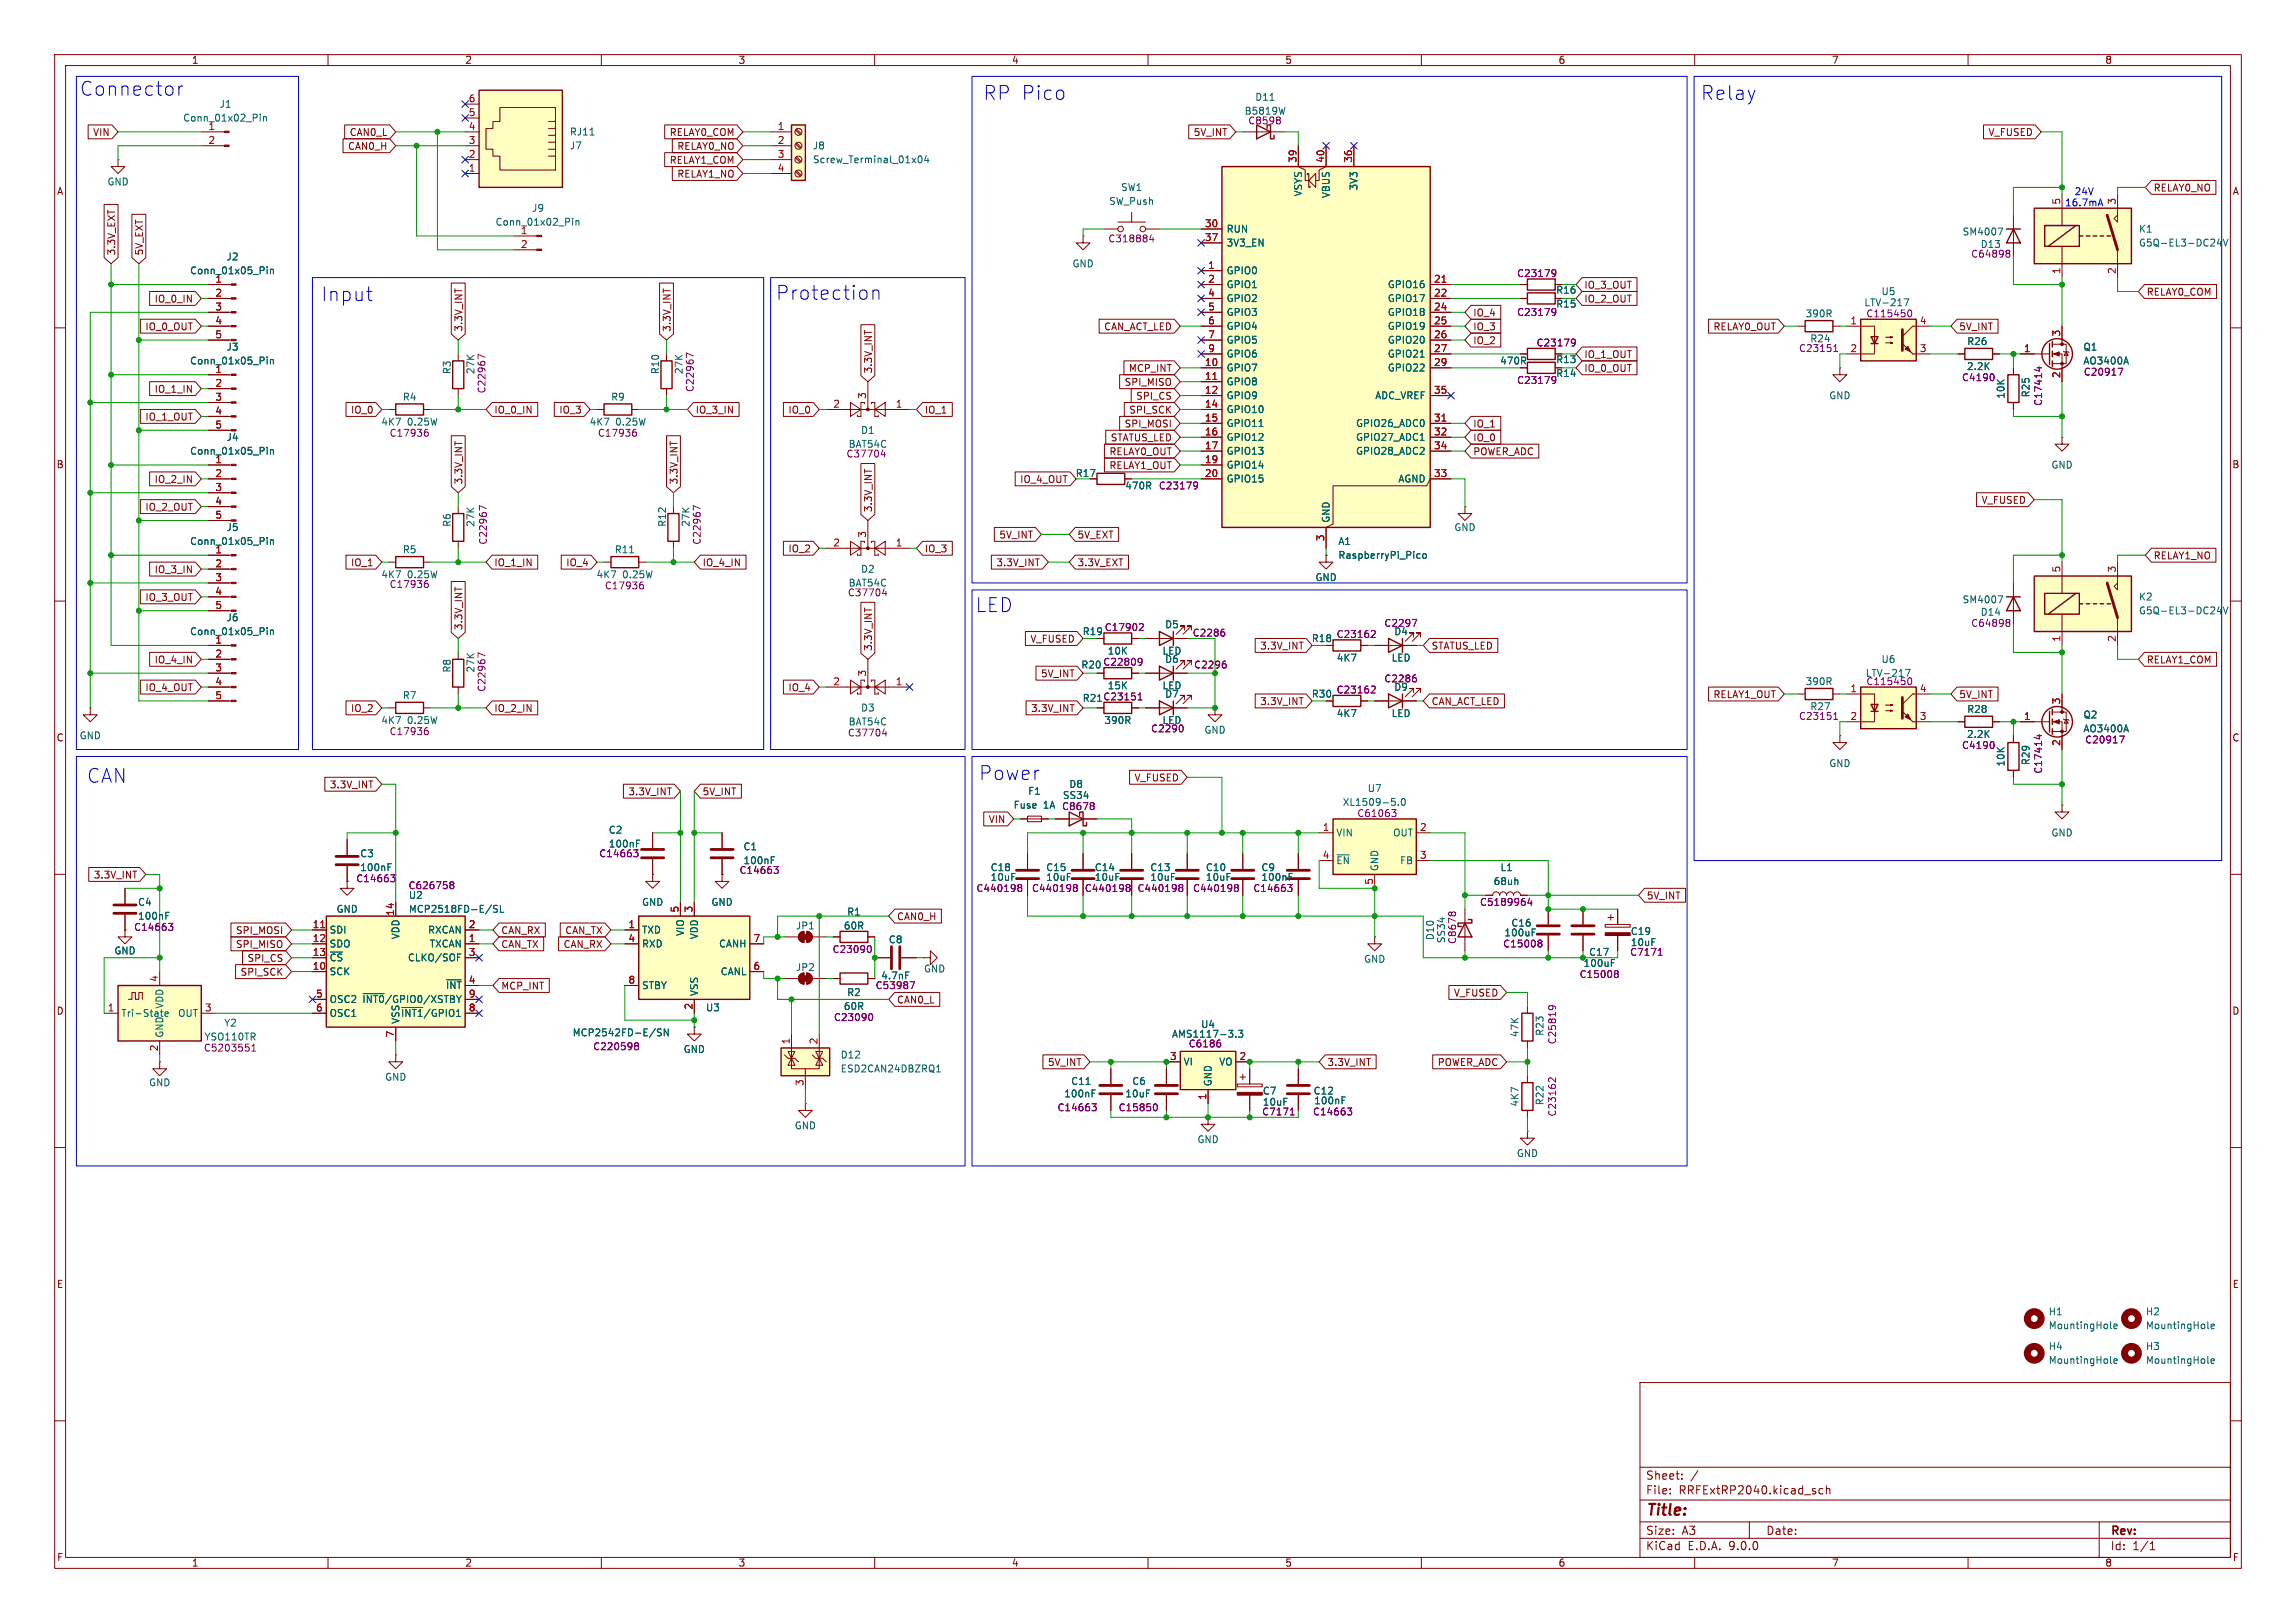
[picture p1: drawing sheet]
<svg xmlns="http://www.w3.org/2000/svg" width="420mm" height="297mm" viewBox="0 0 420 297" stroke-linecap="round" stroke-linejoin="round" font-family="sans-serif">
<defs><g id="words">
<g font-size="3.5" fill="#0000c2">
<text x="14.6" y="17.8">Connector</text>
<text x="179.9" y="18.5">RP Pico</text>
<text x="311.1" y="18.5">Relay</text>
<text x="58.7" y="55.4">Input</text>
<text x="141.9" y="55.1">Protection</text>
<text x="178.4" y="112.2">LED</text>
<text x="15.9" y="143.5">CAN</text>
<text x="179.1" y="143">Power</text>
</g>
<text font-size="2.8" fill="#840000" x="301" y="277.9">Title:</text>
<g font-size="2.1" fill="#840000">
<text x="301" y="273.7">File:</text>
<text x="301" y="271">Sheet:</text>
<text x="307.1" y="273.7">RRFExtRP2040.kicad_sch</text>
<text x="301" y="281.1">Size:</text>
<text x="307.6" y="281.1">A3</text>
<text x="323" y="281.1">Date:</text>
<text x="386" y="281.3">Rev:</text>
<text x="301" y="283.9">KiCad</text>
<text x="308.7" y="283.9">E.D.A.</text>
<text x="316.3" y="283.9">9.0.0</text>
<text x="386" y="283.9">Id:</text>
<text x="390.1" y="283.9">1/1</text>
</g>
<g font-size="1.8" fill="#840000">
<text x="35" y="11.9">1</text>
<text x="85" y="11.9">2</text>
<text x="135" y="11.9">3</text>
<text x="185" y="11.9">4</text>
<text x="235" y="11.9">5</text>
<text x="285" y="11.9">6</text>
<text x="335" y="11.9">7</text>
<text x="385" y="11.9">8</text>
<text x="16.9" y="25.1">VIN</text>
<text x="63.6" y="27.6">CAN0_H</text>
<text x="63.9" y="25.1">CAN0_L</text>
<text x="122.4" y="25.1">RELAY0_COM</text>
<text x="123.8" y="27.6">RELAY0_NO</text>
<text x="218.3" y="25.1">5V_INT</text>
<text x="363.6" y="25.1">V_FUSED</text>
<text x="10.3" y="35.9">A</text>
<text x="122.4" y="30.2">RELAY1_COM</text>
<text x="123.8" y="32.7">RELAY1_NO</text>
<text x="393.9" y="35.2">RELAY0_NO</text>
<text x="408.3" y="35.9">A</text>
<text x="21.3" y="46.8" transform="rotate(-90 21.3 46.8)">3.3V_EXT</text>
<text x="26.4" y="46.8" transform="rotate(-90 26.4 46.8)">5V_EXT</text>
<text x="284.6" y="53.9">R16</text>
<text x="289.7" y="53">IO_3_OUT</text>
<text x="28.2" y="55.6">IO_0_IN</text>
<text x="269.4" y="58.1">IO_4</text>
<text x="284.6" y="56.5">R15</text>
<text x="289.7" y="55.6">IO_2_OUT</text>
<text x="392.6" y="54.3">RELAY0_COM</text>
<text x="26.5" y="60.6">IO_0_OUT</text>
<text x="84.8" y="60.8" transform="rotate(-90 84.8 60.8)">3.3V_INT</text>
<text x="122.9" y="60.8" transform="rotate(-90 122.9 60.8)">3.3V_INT</text>
<text x="201.9" y="60.6">CAN_ACT_LED</text>
<text x="269.4" y="63.2">IO_2</text>
<text x="269.4" y="60.6">IO_3</text>
<text x="289.7" y="65.7">IO_1_OUT</text>
<text x="313.3" y="60.6">RELAY0_OUT</text>
<text x="358.3" y="60.6">5V_INT</text>
<text x="159.7" y="68.4" transform="rotate(-90 159.7 68.4)">3.3V_INT</text>
<text x="205.6" y="70.8">SPI_MISO</text>
<text x="206.4" y="68.3">MCP_INT</text>
<text x="284.6" y="66.6">R13</text>
<text x="284.6" y="69.2">R14</text>
<text x="289.7" y="68.3">IO_0_OUT</text>
<text x="26.5" y="77.2">IO_1_OUT</text>
<text x="28.2" y="72.1">IO_1_IN</text>
<text x="64.1" y="75.9">IO_0</text>
<text x="90.3" y="75.9">IO_0_IN</text>
<text x="102.2" y="75.9">IO_3</text>
<text x="127.2" y="75.9">IO_3_IN</text>
<text x="144.1" y="75.9">IO_0</text>
<text x="169.1" y="75.9">IO_1</text>
<text x="206.5" y="75.9">SPI_SCK</text>
<text x="207.7" y="73.3">SPI_CS</text>
<text x="202.8" y="83.5">RELAY0_OUT</text>
<text x="203.1" y="81">STATUS_LED</text>
<text x="205.6" y="78.4">SPI_MOSI</text>
<text x="269.4" y="78.4">IO_1</text>
<text x="269.4" y="81">IO_0</text>
<text x="269.4" y="83.5">POWER_ADC</text>
<text x="10.3" y="85.9">B</text>
<text x="28.2" y="88.6">IO_2_IN</text>
<text x="84.8" y="88.7" transform="rotate(-90 84.8 88.7)">3.3V_INT</text>
<text x="124.1" y="88.7" transform="rotate(-90 124.1 88.7)">3.3V_INT</text>
<text x="186.5" y="88.6">IO_4_OUT</text>
<text x="202.8" y="86">RELAY1_OUT</text>
<text x="408.2" y="85.9">B</text>
<text x="26.5" y="93.7">IO_2_OUT</text>
<text x="159.7" y="93.8" transform="rotate(-90 159.7 93.8)">3.3V_INT</text>
<text x="362.4" y="92.4">V_FUSED</text>
<text x="144.1" y="101.3">IO_2</text>
<text x="169.1" y="101.3">IO_3</text>
<text x="182.7" y="98.7">5V_INT</text>
<text x="197" y="98.7">5V_EXT</text>
<text x="28.2" y="105.1">IO_3_IN</text>
<text x="64.1" y="103.8">IO_1</text>
<text x="90.3" y="103.8">IO_1_IN</text>
<text x="103.5" y="103.8">IO_4</text>
<text x="128.4" y="103.8">IO_4_IN</text>
<text x="182.2" y="103.8">3.3V_INT</text>
<text x="197" y="103.8">3.3V_EXT</text>
<text x="393.9" y="102.6">RELAY1_NO</text>
<text x="26.5" y="110.2">IO_3_OUT</text>
<text x="84.8" y="115.4" transform="rotate(-90 84.8 115.4)">3.3V_INT</text>
<text x="159.7" y="119.2" transform="rotate(-90 159.7 119.2)">3.3V_INT</text>
<text x="188.4" y="117.8">V_FUSED</text>
<text x="230.4" y="119.1">3.3V_INT</text>
<text x="261.8" y="119.1">STATUS_LED</text>
<text x="28.2" y="121.6">IO_4_IN</text>
<text x="190.3" y="124.1">5V_INT</text>
<text x="392.6" y="121.6">RELAY1_COM</text>
<text x="26.5" y="126.7">IO_4_OUT</text>
<text x="64.1" y="130.5">IO_2</text>
<text x="90.3" y="130.5">IO_2_IN</text>
<text x="144.1" y="126.7">IO_4</text>
<text x="188.5" y="130.5">3.3V_INT</text>
<text x="230.4" y="129.2">3.3V_INT</text>
<text x="261.8" y="129.2">CAN_ACT_LED</text>
<text x="313.3" y="128">RELAY1_OUT</text>
<text x="358.3" y="128">5V_INT</text>
<text x="10.3" y="135.9">C</text>
<text x="408.2" y="135.9">C</text>
<text x="207.4" y="143.2">V_FUSED</text>
<text x="60.2" y="144.5">3.3V_INT</text>
<text x="114.8" y="145.7">3.3V_INT</text>
<text x="128.4" y="145.7">5V_INT</text>
<text x="180.8" y="150.8">VIN</text>
<text x="17.1" y="161">3.3V_INT</text>
<text x="301.1" y="164.8">5V_INT</text>
<text x="43.1" y="173.7">SPI_MISO</text>
<text x="43.1" y="171.1">SPI_MOSI</text>
<text x="91.6" y="171.1">CAN_RX</text>
<text x="91.6" y="173.7">CAN_TX</text>
<text x="103" y="173.7">CAN_RX</text>
<text x="103.3" y="171.1">CAN_TX</text>
<text x="164" y="168.6">CAN0_H</text>
<text x="43.9" y="178.8">SPI_SCK</text>
<text x="45.2" y="176.2">SPI_CS</text>
<text x="10.3" y="185.9">D</text>
<text x="91.6" y="181.3">MCP_INT</text>
<text x="164" y="183.8">CAN0_L</text>
<text x="265.9" y="182.6">V_FUSED</text>
<text x="408.2" y="185.9">D</text>
<text x="191.6" y="195.3">5V_INT</text>
<text x="242.7" y="195.3">3.3V_INT</text>
<text x="262.9" y="195.3">POWER_ADC</text>
<text x="10.3" y="235.9">E</text>
<text x="408.3" y="235.9">E</text>
<text x="10.3" y="285.9">F</text>
<text x="35" y="286.9">1</text>
<text x="85" y="286.9">2</text>
<text x="135" y="286.9">3</text>
<text x="185" y="286.9">4</text>
<text x="235" y="286.9">5</text>
<text x="285" y="286.9">6</text>
<text x="335" y="286.9">7</text>
<text x="385" y="286.9">8</text>
<text x="408.3" y="285.9">F</text>
</g>
<g font-size="1.8" fill="#006464">
<text x="33.4" y="22.5">Conn_01x02_Pin</text>
<text x="38" y="23.9">1</text>
<text x="40.1" y="19.9">J1</text>
<text x="229.5" y="18.6">D11</text>
<text x="104.1" y="27.5">J7</text>
<text x="104.1" y="25">RJ11</text>
<text x="148.6" y="27.5">J8</text>
<text x="19.6" y="34.1">GND</text>
<text x="148.6" y="30.1">Screw_Terminal_01x04</text>
<text x="205" y="35.2">SW1</text>
<text x="248.5" y="35" transform="rotate(-90 248.5 35)">3V3</text>
<text x="90.6" y="41.5">Conn_01x02_Pin</text>
<text x="97.2" y="39">J9</text>
<text x="202.8" y="37.7">SW_Push</text>
<text x="238.4" y="36" transform="rotate(-90 238.4 36)">VSYS</text>
<text x="243.4" y="36.3" transform="rotate(-90 243.4 36.3)">VBUS</text>
<text x="41.4" y="47.9">J2</text>
<text x="95.2" y="42.9">1</text>
<text x="224.3" y="42.8">RUN</text>
<text x="224.3" y="45.3">3V3_EN</text>
<text x="358.9" y="43.3">SM4007</text>
<text x="391.2" y="42.8">K1</text>
<text x="391.2" y="45.3">G5Q-EL3-DC24V</text>
<text x="34.7" y="50.4">Conn_01x05_Pin</text>
<text x="196.1" y="49.1">GND</text>
<text x="224.3" y="50.4">GPIO0</text>
<text x="224.3" y="52.9">GPIO1</text>
<text x="253.8" y="52.9">GPIO16</text>
<text x="224.3" y="55.5">GPIO2</text>
<text x="224.3" y="58">GPIO3</text>
<text x="253.8" y="55.5">GPIO17</text>
<text x="253.8" y="58">GPIO18</text>
<text x="330.2" y="58.3">390R</text>
<text x="344.1" y="54.2">U5</text>
<text x="41.4" y="64.4">J3</text>
<text x="224.3" y="60.6">GPIO4</text>
<text x="224.3" y="63.1">GPIO5</text>
<text x="224.3" y="65.6">GPIO6</text>
<text x="253.8" y="60.6">GPIO19</text>
<text x="253.8" y="63.1">GPIO20</text>
<text x="253.8" y="65.6">GPIO21</text>
<text x="359.7" y="63.3">R26</text>
<text x="381" y="64.4">Q1</text>
<text x="34.7" y="66.9">Conn_01x05_Pin</text>
<text x="82.7" y="68.6" transform="rotate(-90 82.7 68.6)">R3</text>
<text x="120.8" y="68.6" transform="rotate(-90 120.8 68.6)">R10</text>
<text x="224.3" y="68.2">GPIO7</text>
<text x="224.3" y="70.7">GPIO8</text>
<text x="253.8" y="68.2">GPIO22</text>
<text x="274.3" y="66.9">470R</text>
<text x="73.6" y="73.5">R4</text>
<text x="111.7" y="73.5">R9</text>
<text x="224.3" y="73.3">GPIO9</text>
<text x="224.3" y="75.8">GPIO10</text>
<text x="251.5" y="73.3">ADC_VREF</text>
<text x="334.5" y="73.3">GND</text>
<text x="366.9" y="73.1" transform="rotate(-90 366.9 73.1)">10K</text>
<text x="371.4" y="72.8" transform="rotate(-90 371.4 72.8)">R25</text>
<text x="34.7" y="83.4">Conn_01x05_Pin</text>
<text x="41.4" y="80.9">J4</text>
<text x="155.1" y="82.1">BAT54C</text>
<text x="157.4" y="79.6">D1</text>
<text x="224.3" y="78.3">GPIO11</text>
<text x="224.3" y="80.9">GPIO12</text>
<text x="224.3" y="83.4">GPIO13</text>
<text x="248" y="78.3">GPIO26_ADC0</text>
<text x="248" y="80.9">GPIO27_ADC1</text>
<text x="248" y="83.4">GPIO28_ADC2</text>
<text x="196.7" y="87.5">R17</text>
<text x="205.7" y="89.8">470R</text>
<text x="224.3" y="86">GPIO14</text>
<text x="224.3" y="88.5">GPIO15</text>
<text x="255.7" y="88.5">AGND</text>
<text x="375.2" y="86">GND</text>
<text x="243.4" y="95.8" transform="rotate(-90 243.4 95.8)">GND</text>
<text x="34.7" y="99.9">Conn_01x05_Pin</text>
<text x="41.4" y="97.4">J5</text>
<text x="73.6" y="101.4">R5</text>
<text x="82.7" y="96.5" transform="rotate(-90 82.7 96.5)">R6</text>
<text x="87" y="96.5" transform="rotate(-90 87 96.5)">27K</text>
<text x="112.4" y="101.4">R11</text>
<text x="122" y="96.5" transform="rotate(-90 122 96.5)">R12</text>
<text x="244.7" y="99.9">A1</text>
<text x="265.9" y="97.4">GND</text>
<text x="155.1" y="107.5">BAT54C</text>
<text x="157.4" y="105">D2</text>
<text x="240.5" y="106.5">GND</text>
<text x="244.7" y="102.5">RaspberryPi_Pico</text>
<text x="41.4" y="113.9">J6</text>
<text x="358.9" y="110.6">SM4007</text>
<text x="391.2" y="110.1">K2</text>
<text x="391.2" y="112.6">G5Q-EL3-DC24V</text>
<text x="34.7" y="116.4">Conn_01x05_Pin</text>
<text x="198" y="116.4">R19</text>
<text x="212.6" y="120">LED</text>
<text x="213" y="115.2">D5</text>
<text x="239.9" y="117.7">R18</text>
<text x="82.7" y="123.2" transform="rotate(-90 82.7 123.2)">R8</text>
<text x="197.7" y="122.5">R20</text>
<text x="213" y="121.5">D6</text>
<text x="244.4" y="121.3">4K7</text>
<text x="254.5" y="121.3">LED</text>
<text x="330.2" y="125.6">390R</text>
<text x="344.1" y="121.5">U6</text>
<text x="73.6" y="128.1">R7</text>
<text x="157.4" y="130.4">D3</text>
<text x="202.5" y="126.3">15K</text>
<text x="212.6" y="126.3">LED</text>
<text x="213" y="127.9">D7</text>
<text x="239.9" y="127.9">R30</text>
<text x="244.4" y="131.4">4K7</text>
<text x="254.5" y="131.4">LED</text>
<text x="359.7" y="130.7">R28</text>
<text x="381" y="131.7">Q2</text>
<text x="14.5" y="135.5">GND</text>
<text x="155.1" y="132.9">BAT54C</text>
<text x="201.9" y="132.7">390R</text>
<text x="220.2" y="134.5">GND</text>
<text x="334.5" y="140.6">GND</text>
<text x="366.9" y="140.4" transform="rotate(-90 366.9 140.4)">10K</text>
<text x="371.4" y="140.1" transform="rotate(-90 371.4 140.1)">R29</text>
<text x="185.3" y="148.2">Fuse</text>
<text x="188" y="145.6">F1</text>
<text x="190.8" y="148.2">1A</text>
<text x="195.5" y="144.4">D8</text>
<text x="245.5" y="147.7">XL1509-5.0</text>
<text x="250.1" y="145.1">U7</text>
<text x="111.3" y="152.8">C2</text>
<text x="135.9" y="155.8">C1</text>
<text x="244.3" y="153.3">VIN</text>
<text x="254.7" y="153.3">OUT</text>
<text x="375.2" y="153.3">GND</text>
<text x="65.8" y="157.1">C3</text>
<text x="181.1" y="159.6">C18</text>
<text x="191.3" y="159.6">C15</text>
<text x="200.2" y="159.6">C14</text>
<text x="210.3" y="159.6">C13</text>
<text x="220.5" y="159.6">C10</text>
<text x="230.6" y="159.6">C9</text>
<text x="244.3" y="158.3">~{EN}</text>
<text x="252.3" y="159.5" transform="rotate(-90 252.3 159.5)">GND</text>
<text x="256" y="158.3">FB</text>
<text x="274.4" y="159.6">L1</text>
<text x="25.2" y="166">C4</text>
<text x="61.5" y="167.2">GND</text>
<text x="74.7" y="167.2">MCP2518FD-E/SL</text>
<text x="74.7" y="164.7">U2</text>
<text x="117.3" y="166">GND</text>
<text x="130" y="166">GND</text>
<text x="154.9" y="167.7">R1</text>
<text x="273.1" y="162.2">68uh</text>
<text x="60.2" y="171">SDI</text>
<text x="60.2" y="173.6">SDO</text>
<text x="73.3" y="172" transform="rotate(-90 73.3 172)">VDD</text>
<text x="78.2" y="171">RXCAN</text>
<text x="78.5" y="173.6">TXCAN</text>
<text x="117.3" y="171">TXD</text>
<text x="117.3" y="173.6">RXD</text>
<text x="125.3" y="171.4" transform="rotate(-90 125.3 171.4)">VIO</text>
<text x="127.9" y="172" transform="rotate(-90 127.9 172)">VDD</text>
<text x="131.4" y="173.6">CANH</text>
<text x="145.5" y="170.3">JP1</text>
<text x="154.3" y="170.3">60R</text>
<text x="162.5" y="172.8">C8</text>
<text x="262.5" y="172.1" transform="rotate(-90 262.5 172.1)">D10</text>
<text x="276.4" y="169.8">C16</text>
<text x="298.2" y="171.3">C19</text>
<text x="20.8" y="174.9">GND</text>
<text x="60.2" y="176.1">~{CS}</text>
<text x="60.2" y="178.7">SCK</text>
<text x="74.5" y="176.1">CLKO/SOF</text>
<text x="131.7" y="178.7">CANL</text>
<text x="145.5" y="177.9">JP2</text>
<text x="168.9" y="178.2">GND</text>
<text x="249.4" y="176.4">GND</text>
<text x="290.6" y="175.1">C17</text>
<text x="30.1" y="184.7" transform="rotate(-90 30.1 184.7)">VDD</text>
<text x="60.2" y="183.7">OSC2 ~{INT0}/GPIO0/XSTBY</text>
<text x="81.5" y="181.2">~{INT}</text>
<text x="117.3" y="181.2">STBY</text>
<text x="127.9" y="182.4" transform="rotate(-90 127.9 182.4)">VSS</text>
<text x="129" y="185.3">U3</text>
<text x="154.9" y="182.5">R2</text>
<text x="22.1" y="186.3">Tri-State</text>
<text x="30.1" y="190" transform="rotate(-90 30.1 190)">GND</text>
<text x="32.5" y="186.3">OUT</text>
<text x="37.3" y="190.6">YSO110TR</text>
<text x="40.9" y="188.1">Y2</text>
<text x="60.2" y="186.3">OSC1</text>
<text x="73.3" y="186.3">~{INT1}/GPIO1</text>
<text x="73.3" y="187.5" transform="rotate(-90 73.3 187.5)">VSS</text>
<text x="104.7" y="189.8">MCP2542FD-E/SN</text>
<text x="219.6" y="188.3">U4</text>
<text x="278" y="189.9" transform="rotate(-90 278 189.9)">47K</text>
<text x="282.5" y="189.7" transform="rotate(-90 282.5 189.7)">R23</text>
<text x="70.4" y="198">GND</text>
<text x="125" y="192.9">GND</text>
<text x="153.7" y="193.9">D12</text>
<text x="153.7" y="196.4">ESD2CAN24DBZRQ1</text>
<text x="216.4" y="195.2">VI</text>
<text x="222.9" y="195.2">VO</text>
<text x="27.2" y="199">GND</text>
<text x="194.6" y="201">100nF</text>
<text x="195.8" y="198.7">C11</text>
<text x="205.7" y="201">10uF</text>
<text x="207" y="198.7">C6</text>
<text x="221.8" y="198.9" transform="rotate(-90 221.8 198.9)">GND</text>
<text x="230.9" y="200.5">C7</text>
<text x="240.2" y="200.5">C12</text>
<text x="278" y="202.6" transform="rotate(-90 278 202.6)">4K7</text>
<text x="282.5" y="202.4" transform="rotate(-90 282.5 202.4)">R22</text>
<text x="145.3" y="206.9">GND</text>
<text x="218.9" y="209.4">GND</text>
<text x="277.4" y="211.9">GND</text>
<text x="374.7" y="240.9">H1</text>
<text x="374.7" y="243.4">MountingHole</text>
<text x="392.4" y="240.9">H2</text>
<text x="392.4" y="243.4">MountingHole</text>
<text x="374.7" y="247.2">H4</text>
<text x="374.7" y="249.8">MountingHole</text>
<text x="392.4" y="247.2">H3</text>
<text x="392.4" y="249.8">MountingHole</text>
</g>
<g font-size="1.8" fill="#a90000">
<text x="85.7" y="18.8">6</text>
<text x="85.7" y="21.3">5</text>
<text x="85.7" y="23.9">4</text>
<text x="142.2" y="23.9">1</text>
<text x="38" y="26.4">2</text>
<text x="85.7" y="26.4">3</text>
<text x="85.7" y="29">2</text>
<text x="142.2" y="26.4">2</text>
<text x="142.2" y="29">3</text>
<text x="237.2" y="29.9" transform="rotate(-90 237.2 29.9)">39</text>
<text x="242.3" y="29.9" transform="rotate(-90 242.3 29.9)">40</text>
<text x="247.4" y="29.9" transform="rotate(-90 247.4 29.9)">36</text>
<text x="85.7" y="31.5">1</text>
<text x="142.2" y="31.5">4</text>
<text x="220.3" y="41.7">30</text>
<text x="376.9" y="37.5" transform="rotate(-90 376.9 37.5)">5</text>
<text x="387.1" y="37.5" transform="rotate(-90 387.1 37.5)">3</text>
<text x="95.2" y="45.5">2</text>
<text x="220.3" y="44.2">37</text>
<text x="39.3" y="51.8">1</text>
<text x="220.9" y="49.3">1</text>
<text x="220.9" y="51.8">2</text>
<text x="262.2" y="51.8">21</text>
<text x="376.9" y="50.2" transform="rotate(-90 376.9 50.2)">1</text>
<text x="387.1" y="50.2" transform="rotate(-90 387.1 50.2)">2</text>
<text x="39.3" y="54.4">2</text>
<text x="39.3" y="56.9">3</text>
<text x="39.3" y="59.4">4</text>
<text x="220.9" y="54.4">4</text>
<text x="220.9" y="56.9">5</text>
<text x="220.9" y="59.4">6</text>
<text x="262.2" y="54.4">22</text>
<text x="262.2" y="56.9">24</text>
<text x="262.2" y="59.4">25</text>
<text x="338.4" y="59.4">1</text>
<text x="351.1" y="59.4">4</text>
<text x="39.3" y="62">5</text>
<text x="220.9" y="62">7</text>
<text x="220.9" y="64.5">9</text>
<text x="262.2" y="62">26</text>
<text x="262.2" y="64.5">27</text>
<text x="338.4" y="64.5">2</text>
<text x="351.1" y="64.5">3</text>
<text x="370.1" y="64.5">1</text>
<text x="376.9" y="61.7" transform="rotate(-90 376.9 61.7)">3</text>
<text x="39.3" y="68.3">1</text>
<text x="39.3" y="70.9">2</text>
<text x="220.3" y="67.1">10</text>
<text x="220.3" y="69.6">11</text>
<text x="262.2" y="67.1">29</text>
<text x="376.9" y="69.3" transform="rotate(-90 376.9 69.3)">2</text>
<text x="39.3" y="73.4">3</text>
<text x="39.3" y="75.9">4</text>
<text x="152.3" y="74.7">2</text>
<text x="158.5" y="73.1" transform="rotate(-90 158.5 73.1)">3</text>
<text x="163.8" y="74.7">1</text>
<text x="220.3" y="72.1">12</text>
<text x="220.3" y="74.7">14</text>
<text x="220.3" y="77.2">15</text>
<text x="262.2" y="72.1">35</text>
<text x="262.2" y="77.2">31</text>
<text x="39.3" y="78.5">5</text>
<text x="220.3" y="79.8">16</text>
<text x="220.3" y="82.3">17</text>
<text x="262.2" y="79.8">32</text>
<text x="262.2" y="82.3">34</text>
<text x="39.3" y="84.8">1</text>
<text x="39.3" y="87.4">2</text>
<text x="39.3" y="89.9">3</text>
<text x="220.3" y="84.8">19</text>
<text x="220.3" y="87.4">20</text>
<text x="262.2" y="87.4">33</text>
<text x="39.3" y="92.5">4</text>
<text x="39.3" y="95">5</text>
<text x="39.3" y="101.3">1</text>
<text x="152.3" y="100.1">2</text>
<text x="158.5" y="98.5" transform="rotate(-90 158.5 98.5)">3</text>
<text x="163.8" y="100.1">1</text>
<text x="242.3" y="99.1" transform="rotate(-90 242.3 99.1)">3</text>
<text x="39.3" y="103.9">2</text>
<text x="39.3" y="106.4">3</text>
<text x="376.9" y="104.8" transform="rotate(-90 376.9 104.8)">5</text>
<text x="387.1" y="104.8" transform="rotate(-90 387.1 104.8)">3</text>
<text x="39.3" y="109">4</text>
<text x="39.3" y="111.5">5</text>
<text x="39.3" y="117.9">1</text>
<text x="376.9" y="117.5" transform="rotate(-90 376.9 117.5)">1</text>
<text x="387.1" y="117.5" transform="rotate(-90 387.1 117.5)">2</text>
<text x="39.3" y="120.4">2</text>
<text x="39.3" y="122.9">3</text>
<text x="39.3" y="125.5">4</text>
<text x="152.3" y="125.5">2</text>
<text x="158.5" y="123.9" transform="rotate(-90 158.5 123.9)">3</text>
<text x="163.8" y="125.5">1</text>
<text x="39.3" y="128">5</text>
<text x="338.4" y="126.7">1</text>
<text x="338.4" y="131.8">2</text>
<text x="351.1" y="126.7">4</text>
<text x="351.1" y="131.8">3</text>
<text x="370.1" y="131.8">1</text>
<text x="376.9" y="129" transform="rotate(-90 376.9 129)">3</text>
<text x="376.9" y="136.6" transform="rotate(-90 376.9 136.6)">2</text>
<text x="241.9" y="152.1">1</text>
<text x="259.6" y="152.1">2</text>
<text x="241.9" y="157.2">4</text>
<text x="251.2" y="162" transform="rotate(-90 251.2 162)">5</text>
<text x="259.6" y="157.2">3</text>
<text x="72.1" y="167.7" transform="rotate(-90 72.1 167.7)">14</text>
<text x="124.2" y="167.1" transform="rotate(-90 124.2 167.1)">5</text>
<text x="126.7" y="167.1" transform="rotate(-90 126.7 167.1)">3</text>
<text x="57.1" y="169.9">11</text>
<text x="57.1" y="172.5">12</text>
<text x="85.7" y="169.9">2</text>
<text x="85.7" y="172.5">1</text>
<text x="114.9" y="169.9">1</text>
<text x="114.9" y="172.5">4</text>
<text x="137.7" y="172.5">7</text>
<text x="29" y="179.8" transform="rotate(-90 29 179.8)">4</text>
<text x="57.1" y="175">13</text>
<text x="57.1" y="177.5">10</text>
<text x="85.7" y="175">3</text>
<text x="137.7" y="177.5">6</text>
<text x="19.6" y="185.2">1</text>
<text x="37.4" y="185.2">3</text>
<text x="57.7" y="182.6">5</text>
<text x="57.7" y="185.2">6</text>
<text x="85.7" y="180.1">4</text>
<text x="85.7" y="182.6">9</text>
<text x="85.7" y="185.2">8</text>
<text x="114.9" y="180.1">8</text>
<text x="126.7" y="184.9" transform="rotate(-90 126.7 184.9)">2</text>
<text x="72.1" y="189.9" transform="rotate(-90 72.1 189.9)">7</text>
<text x="144.5" y="191.2" transform="rotate(-90 144.5 191.2)">1</text>
<text x="149.6" y="191.2" transform="rotate(-90 149.6 191.2)">2</text>
<text x="29" y="192.5" transform="rotate(-90 29 192.5)">2</text>
<text x="213.9" y="194.1">3</text>
<text x="226.6" y="194.1">2</text>
<text x="147.1" y="198.8" transform="rotate(-90 147.1 198.8)">3</text>
<text x="220.7" y="201.4" transform="rotate(-90 220.7 201.4)">1</text>
</g>
<g font-size="1.8" fill="#840084">
<text x="227.6" y="21.2">B5819W</text>
<text x="228.2" y="23">C8598</text>
<text x="202.6" y="44.6">C318884</text>
<text x="360.5" y="47.3">C64898</text>
<text x="362.2" y="45.6">D13</text>
<text x="277.4" y="50.9">C23179</text>
<text x="277.4" y="58">C23179</text>
<text x="340.9" y="56.2">LTV-217</text>
<text x="341.5" y="58.3">C115450</text>
<text x="281" y="63.6">C23179</text>
<text x="329" y="64.6">C23151</text>
<text x="331" y="62.8">R24</text>
<text x="87" y="68.6" transform="rotate(-90 87 68.6)">27K</text>
<text x="125.1" y="68.6" transform="rotate(-90 125.1 68.6)">27K</text>
<text x="127.1" y="71.8" transform="rotate(-90 127.1 71.8)">C22967</text>
<text x="277.4" y="70.5">C23179</text>
<text x="358.8" y="70">C4190</text>
<text x="359.7" y="67.9">2.2K</text>
<text x="381" y="66.9">AO3400A</text>
<text x="381.1" y="68.9">C20917</text>
<text x="89" y="72.1" transform="rotate(-90 89 72.1)">C22967</text>
<text x="373.7" y="74.4" transform="rotate(-90 373.7 74.4)">C17414</text>
<text x="69.7" y="78.1">4K7</text>
<text x="71.2" y="80.1">C17936</text>
<text x="74.5" y="78.1">0.25W</text>
<text x="107.8" y="78.1">4K7</text>
<text x="109.3" y="80.1">C17936</text>
<text x="112.6" y="78.1">0.25W</text>
<text x="154.7" y="83.9">C37704</text>
<text x="211.9" y="89.8">C23179</text>
<text x="89.3" y="99.8" transform="rotate(-90 89.3 99.8)">C22967</text>
<text x="126.3" y="96.5" transform="rotate(-90 126.3 96.5)">27K</text>
<text x="128.4" y="99.8" transform="rotate(-90 128.4 99.8)">C22967</text>
<text x="69.7" y="106">4K7</text>
<text x="71.2" y="107.8">C17936</text>
<text x="74.5" y="106">0.25W</text>
<text x="109" y="106">4K7</text>
<text x="113.9" y="106">0.25W</text>
<text x="110.5" y="108.1">C17936</text>
<text x="155" y="109.3">C37704</text>
<text x="362.2" y="112.9">D14</text>
<text x="202" y="115.7">C17902</text>
<text x="202.5" y="120">10K</text>
<text x="218.1" y="116.7">C2286</text>
<text x="244.4" y="116.9">C23162</text>
<text x="253.1" y="114.9">C2297</text>
<text x="254.9" y="116.4">D4</text>
<text x="360.5" y="114.9">C64898</text>
<text x="87" y="123.2" transform="rotate(-90 87 123.2)">27K</text>
<text x="201.7" y="122">C22809</text>
<text x="218.3" y="122.5">C2296</text>
<text x="253.1" y="125.1">C2286</text>
<text x="341.2" y="124.1">LTV-217</text>
<text x="341.5" y="125.6">C115450</text>
<text x="89" y="126.7" transform="rotate(-90 89 126.7)">C22967</text>
<text x="198" y="128.6">R21 C23151</text>
<text x="244.4" y="127.1">C23162</text>
<text x="254.9" y="126.6">D9</text>
<text x="329" y="131.9">C23151</text>
<text x="331" y="130.1">R27</text>
<text x="69.7" y="132.7">4K7</text>
<text x="71.2" y="134.7">C17936</text>
<text x="74.5" y="132.7">0.25W</text>
<text x="155" y="135">C37704</text>
<text x="210.5" y="134.2">C2290</text>
<text x="212.6" y="132.7">LED</text>
<text x="358.8" y="137.3">C4190</text>
<text x="359.7" y="135.2">2.2K</text>
<text x="381" y="134.2">AO3400A</text>
<text x="381.3" y="136.2">C20917</text>
<text x="373.7" y="141.7" transform="rotate(-90 373.7 141.7)">C17414</text>
<text x="194.3" y="146.4">SS34</text>
<text x="194.4" y="148.4">C8678</text>
<text x="248.4" y="149.7">C61063</text>
<text x="111.3" y="155.3">100nF</text>
<text x="65.1" y="161.6">C14663</text>
<text x="65.8" y="159.6">100nF</text>
<text x="109.5" y="157.1">C14663</text>
<text x="135.2" y="160.1">C14663</text>
<text x="135.9" y="158.3">100nF</text>
<text x="181.1" y="161.4">10uF</text>
<text x="191.3" y="161.4">10uF</text>
<text x="200.2" y="161.4">10uF</text>
<text x="210.3" y="161.4">10uF</text>
<text x="220.5" y="161.4">10uF</text>
<text x="230.6" y="161.4">100nF</text>
<text x="74.6" y="162.9">C626758</text>
<text x="178.5" y="163.4">C440198</text>
<text x="188.7" y="163.4">C440198</text>
<text x="198.3" y="163.4">C440198</text>
<text x="208" y="163.4">C440198</text>
<text x="218.1" y="163.4">C440198</text>
<text x="229.2" y="163.4">C14663</text>
<text x="270.6" y="166">C5189964</text>
<text x="24.4" y="170.5">C14663</text>
<text x="25.2" y="168.5">100nF</text>
<text x="264.5" y="172.7" transform="rotate(-90 264.5 172.7)">SS34</text>
<text x="266.5" y="172.6" transform="rotate(-90 266.5 172.6)">C8678</text>
<text x="274.9" y="173.6">C15008</text>
<text x="275.1" y="171.6">100uF</text>
<text x="298.2" y="173.3">10uF</text>
<text x="152.2" y="174.6">C23090</text>
<text x="161.1" y="179.4">4.7nF</text>
<text x="288.8" y="179.2">C15008</text>
<text x="289.6" y="177.1">100uF</text>
<text x="298.1" y="175.1">C7171</text>
<text x="154.3" y="185">60R</text>
<text x="160.1" y="181.2">C53987</text>
<text x="152.4" y="187">C23090</text>
<text x="214.3" y="190.1">AMS1117-3.3</text>
<text x="217.3" y="191.9">C6186</text>
<text x="284.8" y="191.2" transform="rotate(-90 284.8 191.2)">C25819</text>
<text x="37.2" y="192.6">C5203551</text>
<text x="108.4" y="192.4">C220598</text>
<text x="193.3" y="203.6">C14663</text>
<text x="204.5" y="203.6">C15850</text>
<text x="230.9" y="202.5">10uF</text>
<text x="240.3" y="202.3">100nF</text>
<text x="230.8" y="204.3">C7171</text>
<text x="240.1" y="204.3">C14663</text>
<text x="284.8" y="204.4" transform="rotate(-90 284.8 204.4)">C23162</text>
</g>
<g font-size="1.8" fill="#0000c2">
<text x="379.4" y="35.9">24V</text>
<text x="377.6" y="38">16.7mA</text>
</g>
</g></defs>
<g fill="none" stroke="#840000" stroke-width=".18">
<path d="M10 10h400v277h-400zM12 12h396v273h-396zM60 10v2M110 10v2M160 10v2M210 10v2M260 10v2M310 10v2M360 10v2M21.6 29.2v1.3h1.3l-1.3 1.3-1.3-1.3h1.3M21.6 29.2h.1M10 60h2"/>
<path d="M408 60h2M10 110h2M408 110h2M10 160h2M237.5 156.2v2.8M408 160h2M22.9 162.6v2.8M22.9 167.4v2.8M237.5 161v2.8M10 210h2M408 210h2M300 253h108v32h-108z"/>
<path d="M10 260h2M300 278.5h108M300 274.5h108M300 268.5h108M305.5 273.2v.2M305.5 272.5v.1M307.7 270.5v.2M307.7 269.8v.1M310.6 269.1l-1.3 1.9M320 278.5v3M333.4 272.5l-.4-.1-.3 .3v.4l.2 .2h.5M334.1 272.5l.2-.1 .4 .1v.9"/>
<path d="M334.1 271.9v1.5M384 278.5v6.5M408 260h2M60 285v2M110 285v2M160 285v2M210 285v2M260 285v2M300 281.5h108M310 285v2M360 285v2M393.3 283.6h.9"/>
<path d="M393.3 282.5l.4-.4v1.5"/>
</g>
<path d="M235.5 159.3h4M20.8 165.6h4.1M20.8 167.1h4.1M235.5 160.8h4" fill="none" stroke="#840000" stroke-width=".51"/>
<path d="M235.8 159.8h.6M30.3 167.6h.5M30.3 166.9h.6M235.8 160.4h.4" fill="none" stroke="#006464" stroke-width=".18"/>
<path d="M30.8 169h.8l-.4 .5 .4 .1v.4l-.2 .3h-.4M235.5 161.9h.8l-.4 .5 .4 .1v.4l-.2 .2h-.4" fill="none" stroke="#840084" stroke-width=".18"/>
<path d="M340.4 125.7h10.1v7.7h-10.1z" fill="#ffffc2"/>
<path d="M340.4 125.7h10.1v7.7h-10.1zM342.3 128.9h1.2l-.6 1.3zM342.3 130.2h1.2" fill="none" stroke="#840000" stroke-width=".25"/>
<g fill="none" stroke="#840000" stroke-width=".18">
<path d="M377.2 80v1.3h1.3l-1.3 1.3-1.3-1.3h1.3M377.2 80h.1M337.8 127h5.1v3.3M342.9 130.2v1.9h-5.1M344.9 129h1.3l-.4 .2v-.3l.4 .1M344.9 130h1.3l-.4 .2v-.3l.4 .1M349.9 132.1h3.2M353.1 127h-3.2l-1.9 1.9M143.5 179.1h2.5M146.3 178.4l.8-.3v2a1.02 1.02 0 0 1-1-.6 1.02 1.02 0 0 1 .2-1.1zM147.6 178.1a1.02 1.02 0 0 1 1 1 1.02 1.02 0 0 1-1 1zM148.6 179.1h2.5"/>
<path d="M283.2 166.4v2.8M283.2 171.2v2.8"/>
</g>
<path d="M348 127.6v3.8M281.2 169.4h4M281.2 170.9h4" fill="none" stroke="#840000" stroke-width=".51"/>
<g fill="#840000" stroke="#840000" stroke-width=".18">
<path d="M348.5 131.2l.5-.5 .5 1z"/>
<path d="M348 130.2l1.9 1.9z"/>
<path d="M146.8 178.6h1v1h-1z"/>
<path d="M146.3 178.4l.8-.3v2a1.02 1.02 0 0 1-1-.6 1.02 1.02 0 0 1 .2-1.1z"/>
<path d="M147.6 178.1a1.02 1.02 0 0 1 1 1 1.02 1.02 0 0 1-1 1z"/>
</g>
<path d="M348.6 122.5h.8l-.5 1.3M280.3 170.6h.4M280.3 170h.6" fill="none" stroke="#006464" stroke-width=".18"/>
<path d="M349.1 124.1l.2-.1a.68 .68 0 0 1 .4 .7 .68 .68 0 0 1-.4 .6l-.2-.1M281.6 172h.2l.3 .3-.3 .3M281.6 172.6h.2M281.8 172.6l.3 .2v.3l-.2 .1-.3 .1" fill="none" stroke="#840084" stroke-width=".18"/>
<path d="M87.6 16.5h15.3v17.8h-15.3z" fill="#ffffc2"/>
<g fill="none" stroke="#840000" stroke-width=".18">
<path d="M85.1 19.1h2.5M91.4 19.7h10.2v11.4h-10.2v-2.5h-1.2v-1.3h-1.3v-3.8h1.3v-1.3h1.2zM85.1 21.6h2.5M85.1 24.1h2.5M85.1 26.7h2.5M85.1 29.2h2.5M85.1 31.8h2.5M100.3 23.5h1.3M100.3 24.8h1.3M100.3 26h1.3M100.3 27.3h1.3M100.3 28.6h1.3"/>
<path d="M100.3 22.2h1.3M94 43.2h4.2M94 45.7h4.2M198.1 43.2v1.3h1.3l-1.3 1.2-1.3-1.2h1.3M198.1 43.2h.1M268 92.7v1.3h1.2l-1.2 1.3-1.3-1.3h1.3M268 92.7h.1M83.8 119.4v1.3M83.8 125.7v1.3M22.9 170.2v1.3h1.2l-1.2 1.2-1.3-1.2h1.3M22.9 170.2h.1"/>
</g>
<path d="M87.6 16.5h15.3v17.8h-15.3zM82.8 120.7h2v5h-2z" fill="none" stroke="#840000" stroke-width=".25"/>
<path d="M104.7 39.9v.2M107.9 24.7h.8M104.7 40.4v.8M105.3 40.4v.8M105.3 40.5l.2-.1h.3l.1 .8" fill="none" stroke="#006464" stroke-width=".18"/>
<g fill="#840000" stroke="#840000" stroke-width=".18">
<path d="M98.2 43.1h.9v.2h-.9z"/>
<path d="M98.2 45.6h.9v.2h-.9z"/>
</g>
<path d="M87.4 119.5l1.3 .5" fill="none" stroke="#840084" stroke-width=".18"/>
<path d="M223.5 30.5h38.1v66h-38.1z" fill="#ffffc2"/>
<g fill="none" stroke="#840000" stroke-width=".25">
<path d="M223.5 30.5h38.1v66h-38.1zM229.9 22.9l2.5 1.2-2.5 1.3zM231.8 23.5v-.6h.6v2.5h.6v-.6M279.4 51.1h5.1v2h-5.1zM279.4 53.6h5.1v2h-5.1zM279.4 63.8h5.1v2h-5.1zM279.4 66.3h5.1v2h-5.1zM212.1 115.6l2.5 1.2-2.5 1.3zM214.6 115.6v2.5M212.1 121.9l2.5 1.3-2.5 1.3zM214.6 121.9v2.6M268 168.9l1.2 2.6h-2.5z"/>
<path d="M268.6 168.3h.6v.6h-2.5v.6h.6"/>
</g>
<g fill="none" stroke="#840000" stroke-width=".18">
<path d="M36.8 24.1h4.2M36.8 26.7h4.2M227.3 24.1h7.6M237.5 26.7v3.8l1.3 .6v1.9h.6M239.1 32v-.2h.3v2.5h.2v-.3M240.7 31.8v2.5l-1.3-1.3zM242.6 26.7v3.8l-1.3 .6v1.9h-.6M247.6 26.7v3.8M219.7 41.9h3.8M219.7 44.5h3.8M219.7 49.5h3.8M219.7 52.1h3.8"/>
<path d="M219.7 54.6h3.8M219.7 57.2h3.8M219.7 59.7h3.8M261.6 52.1h3.8M261.6 54.6h3.8M261.6 57.2h3.8M261.6 59.7h3.8M278.1 52.1h1.3M278.1 54.6h1.3M219.7 62.2h3.8M219.7 64.8h3.8M219.7 67.3h3.8"/>
<path d="M219.7 69.9h3.8M219.7 72.4h3.8M219.7 74.9h3.8M219.7 77.5h3.8M261.6 62.2h3.8M261.6 64.8h3.8M261.6 67.3h3.8M261.6 72.4h3.8M261.6 77.5h3.8M278.1 64.8h1.3M278.1 67.3h1.3M219.7 80h3.8"/>
<path d="M219.7 82.6h3.8M219.7 85.1h3.8M219.7 87.6h3.8M261.6 80h3.8M261.6 82.6h3.8M265.4 87.6h-3.8l-.6 1.3h-17.2v7l-1.2 .6v3.8M209.5 116.8h7.7M216.7 115.3v-.7h-.8h.8l-1.6 1.5M217.9 115.3v-.7h-.7h.7l-1.5 1.5M209.5 123.2h7.7M216.7 121.7v-.8h-.8h.8l-1.6 1.5M217.9 121.7v-.8h-.7h.7l-1.5 1.5"/>
<path d="M222.2 129.5v1.3h1.3l-1.3 1.3-1.2-1.3h1.2M222.2 129.5h.1M119.4 160v1.3h1.2l-1.2 1.3-1.3-1.3h1.3M119.4 160h.1M268 166.4v7.6M271.8 163.8h1.2a.64 .64 0 0 1 .7-.6 .64 .64 0 0 1 .6 .6 .64 .64 0 0 1 .7-.6 .64 .64 0 0 1 .6 .6 .64 .64 0 0 1 .6-.6 .64 .64 0 0 1 .7 .6 .64 .64 0 0 1 .6-.6 .64 .64 0 0 1 .6 .6h1.3"/>
</g>
<path d="M263.8 51.7h.7M221.9 69.4h.7M263.8 77.1h.7" fill="none" stroke="#a90000" stroke-width=".18"/>
<g fill="none" stroke="#006464" stroke-width=".18">
<path d="M232.3 18.4h.8M235.1 19.6l-.3 1.3M47.6 20.9v.1M47.6 21.3v.9M48.2 21.3v.9M48.2 21.4l.2-.1 .3 .1v.8M230.3 78h.7M259.8 65.3h.7M259.8 80.6h.7M259.4 101.3l.4 .1M259.8 102.1l-.4 .1M260.3 101.5l.2-.2 .4 .2v.4l-.1 .2-.3 .1-.2-.1z"/>
<path d="M277.5 161l.1 .2v.7M386.1 249.3l.2 .2M386.1 243l.2 .1M386.7 249.1l.6-.1-.1-.3h-.3l-.2 .1v.6h.5M386.7 242.7l.6-.1-.1-.2-.3-.1-.2 .2v.6h.5M403.8 243l.2 .1M403.8 249.3l.2 .2M404.5 249.1l.6-.1-.1-.3h-.4l-.1 .1v.6h.5M404.5 242.7l.6-.1-.1-.2-.4-.1-.1 .2v.6h.5"/>
</g>
<g fill="none" stroke="#840084" stroke-width=".18">
<path d="M234.1 21.8l-.1 .2 .2 .2v.2l-.2 .3M284.1 49.3h.3l.2 .3a.84 .84 0 0 1-.4 1h-.2M284.5 57.1l-.4 .1M284.6 56.7a.84 .84 0 0 1-.4 1h-.2M284.6 49.9l-.2 .2h-.3M284.6 69.6l-.2 .5-.4 .1M287.7 62h.2l.3 .3a.84 .84 0 0 1-.4 1h-.3M288.2 62.6l-.3 .2h-.2M223.7 115.1h.2M223.8 115.6l.2 .3v.3l-.2 .2M223.9 121h.3M224.1 121.5l.2 .2v.3l-.2 .2"/>
<path d="M265.1 166.9h.3M265.7 166.9h.4M279.8 164.3l-.3 1h.8M280.1 164.8v.9"/>
</g>
<g fill="none" stroke="#840000" stroke-width="1.3">
<circle cx="372.1" cy="247.6" r="1.27"/>
<circle cx="372.1" cy="241.3" r="1.27"/>
<circle cx="389.9" cy="241.3" r="1.27"/>
<circle cx="389.9" cy="247.6" r="1.27"/>
</g>
<g fill="#840000" stroke="#840000" stroke-width=".18">
<path d="M41 24h.9v.3h-.9z"/>
<path d="M41 26.5h.9v.3h-.9z"/>
</g>
<path d="M215.9 192.4h10.2v7h-10.2z" fill="#ffffc2"/>
<path d="M212.1 128.3l2.5 1.2-2.5 1.3zM214.6 128.3v2.5M215.9 192.4h10.2v7h-10.2z" fill="none" stroke="#840000" stroke-width=".25"/>
<path d="M209.5 129.5h7.7M216.7 128v-.7h-.8h.8l-1.6 1.5M217.9 128v-.7h-.7h.7l-1.5 1.5M213.4 194.3h2.5M221 199.4v2.5M226.1 194.3h2.5M147.3 201.9v1.3h1.3l-1.3 1.3-1.3-1.3h1.3M147.3 201.9h.1" fill="none" stroke="#840000" stroke-width=".18"/>
<path d="M226.1 189.7v.1M226.5 188.5h.8l-.4 .5 .4 .1v.6l-.2 .1-.6-.1" fill="none" stroke="#006464" stroke-width=".18"/>
<path d="M216.4 133.1v.6l-.3 .2M223.1 190.8l.2 .2v.3l-.2 .3" fill="none" stroke="#840084" stroke-width=".18"/>
<path d="M142.9 191.8h8.9v5.1h-8.9z" fill="#ffffc2"/>
<path d="M142.9 191.8h8.9v5.1h-8.9z" fill="none" stroke="#840000" stroke-width=".25"/>
<g fill="none" stroke="#840000" stroke-width=".18">
<path d="M38.1 52.1h4.2M38.1 54.6h4.2M38.1 57.2h4.2M38.1 59.7h4.2M38.1 62.2h4.2M143.5 193l.6 .7h1.3l.6 .6M144.8 193.7v1.9h5.1v-1.9M144.8 193.7l.6 1.2h-1.3zM144.8 193v.7l.6-1.3h-1.3l.7 1.3M144.8 189.2v4.5M147.3 195.6v3.8M148.6 193l.6 .7h1.3l.6 .6"/>
<path d="M149.2 192.4h1.3l-.6 1.3zM149.9 193.7l.6 1.2h-1.3zM149.9 189.2v4.5M213.4 195.6v2.8M213.4 200.4v2.8"/>
</g>
<path d="M48.9 48.8v.2M48.9 49.3v.8M49.5 49.3v.8M49.5 49.4l.2-.1h.3v.8M171.3 196.2h.7M171.4 195.2l.3-.3v1.3" fill="none" stroke="#006464" stroke-width=".18"/>
<path d="M211.3 198.6h4.1M211.3 200.2h4.1" fill="none" stroke="#840000" stroke-width=".51"/>
<path d="M211.2 202.1l.1-.1a.68 .68 0 0 1 .4 .6 .68 .68 0 0 1-.4 .7l-.1-.1" fill="none" stroke="#840084" stroke-width=".18"/>
<g fill="#840000" stroke="#840000" stroke-width=".18">
<path d="M42.3 51.9h.9v.3h-.9z"/>
<path d="M42.3 54.5h.9v.2h-.9z"/>
<path d="M42.3 57h.9v.3h-.9z"/>
<path d="M42.3 59.6h.9v.2h-.9z"/>
<path d="M42.3 62.1h.9v.3h-.9z"/>
</g>
<path d="M21.6 180.3h15.2v10.2h-15.2z" fill="#ffffc2"/>
<path d="M21.6 180.3h15.2v10.2h-15.2z" fill="none" stroke="#840000" stroke-width=".25"/>
<path d="M29.2 177.8v2.5M19 185.4h2.6M23.5 182.9h.6v-1.3h.7v1.3h.6v-1.3h.6v1.3M29.2 190.5v2.5M36.8 185.4h2.6M127 188v1.2h1.3l-1.3 1.3-1.3-1.3h1.3M127 188h.1M226.3 198.4h4.6v.5h-4.6zM226.8 197.1h1M227.3 196.6v1M228.6 195.6v2.8M228.6 200.4v2.8" fill="none" stroke="#840000" stroke-width=".18"/>
<path d="M29.5 184.7v1.1M30.2 185.2v.6M30.6 185.2l.2 .3-.6 .1M30.7 185.9l-.1 .1" fill="none" stroke="#006464" stroke-width=".18"/>
<path d="M46.1 192.3h.7M46.1 191.4l.3-.3v1.2M236 204h.7M236.1 203.1l.3-.3v1.2" fill="none" stroke="#840084" stroke-width=".18"/>
<path d="M226.3 199.9h4.6v.5h-4.6z" fill="#840000" stroke="#840000" stroke-width=".18"/>
<path d="M59.7 167.6h25.4v20.4h-25.4z" fill="#ffffc2"/>
<path d="M201.9 115.8h5.1v2.1h-5.1zM201.9 122.2h5.1v2h-5.1zM201.9 128.5h5.1v2.1h-5.1zM59.7 167.6h25.4v20.4h-25.4z" fill="none" stroke="#840000" stroke-width=".25"/>
<g fill="none" stroke="#840000" stroke-width=".18">
<path d="M155.6 99.1l1.9 1.2-1.9 1.3zM158.1 99.3v-.2h-.6v2.5h-.7v-.3M158.7 95.3v5M159.4 99.3v-.2h.6v2.5h.7v-.3M151.1 100.3h15.3M160 100.3l1.9-1.2v2.5zM200.7 116.8h1.2M207 116.8h1.3M200.7 123.2h1.2M200.7 129.5h1.2M207 123.2h1.3M207 129.5h1.3"/>
<path d="M119.4 152.4v2.8M119.4 157.2v2.8M57.1 170.2h2.6M57.1 172.7h2.6M57.1 175.3h2.6M57.1 177.8h2.6M63.5 161.3v1.3h1.3l-1.3 1.2-1.3-1.2h1.3M63.5 161.3h.1M72.4 165.1v2.5M85.1 170.2h2.5M85.1 172.7h2.5M85.1 175.3h2.5"/>
<path d="M29.2 194.3v1.3h1.3l-1.3 1.3-1.3-1.3h1.3M29.2 194.3h.1M57.1 182.9h2.6M57.1 185.4h2.6M72.4 193v1.3h1.3l-1.3 1.3-1.3-1.3h1.3M72.4 193h.1M72.4 188v2.5M85.1 182.9h2.5M85.1 185.4h2.5M85.1 180.3h2.5"/>
</g>
<path d="M58.7 169.8h.7" fill="none" stroke="#a90000" stroke-width=".18"/>
<path d="M116.4 154.3h.5M116.4 153.7h.6M81.7 179.3h2.7M83.7 175.2h.4M83.7 174.6h.6M91 165.7h-.5l-.2 .1v.4l.6 .2 .1 .3-.2 .2h-.5M91.5 165.7v1.2h.6M66.4 181.8h3.9M73.5 184.4h3.8" fill="none" stroke="#006464" stroke-width=".18"/>
<g fill="none" stroke="#840084" stroke-width=".18">
<path d="M161.4 108.6h.8M162 108.2v.8M208.6 114.1l.4 .1 .2 .3-.8 .9h.8M208.2 128.1h.7M208.2 127.2l.3-.4v1.3M208.4 120.5h.3l.2 .2a.84 .84 0 0 1-.4 1h-.2M208.9 121l-.2 .3h-.3M116.7 155.5l-.4 .5 .3 .1 .1 .4-.2 .3h-.4M82.4 161.8l.1 .1M82.4 161.5l.1-.1h.4l.1 .3-.2 .2M82.5 161.9h.3M82.5 161.9l-.1 .1"/>
<path d="M82.8 161.9l.2 .2v.4l-.2 .1-.4-.1"/>
</g>
<circle cx="158.7" cy="100.3" r=".25" fill="#840000" stroke="#840000" stroke-width=".18"/>
<path d="M117.3 155.4h4.1M117.3 157h4.1" fill="none" stroke="#840000" stroke-width=".51"/>
<path d="M243.8 149.9h15.3v10.1h-15.3z" fill="#ffffc2"/>
<path d="M110.5 73.9h5.1v2h-5.1zM120.9 66h2v5.1h-2zM111.8 101.9h5v2h-5zM72.4 128.5h5.1v2.1h-5.1zM243.8 149.9h15.3v10.1h-15.3zM153.7 170.4h5v2.1h-5zM153.7 178.1h5v2h-5z" fill="none" stroke="#840000" stroke-width=".25"/>
<g fill="none" stroke="#840000" stroke-width=".18">
<path d="M109.2 74.9h1.3M115.6 74.9h1.2M121.9 64.8v1.2M121.9 71.1v1.3M110.5 102.9h1.3M116.8 102.9h1.3M71.1 129.5h1.3M77.5 129.5h1.2M151.1 125.7h15.3M155.6 124.5l1.9 1.2-1.9 1.3zM158.1 124.7v-.2h-.6v2.5h-.7v-.3M158.7 120.7v5"/>
<path d="M159.4 124.7v-.2h.6v2.5h.7v-.3M160 125.7l1.9-1.2v2.5zM227.3 156.2v2.8M241.3 152.4h2.5M241.3 157.5h2.5M259.1 152.4h2.5M259.1 157.5h2.5M143.5 171.5h2.5M146.3 170.7l.8-.3v2.1a1.02 1.02 0 0 1-1-.7 1.02 1.02 0 0 1 .2-1.1zM147.6 170.4a1.02 1.02 0 0 1 1 1.1 1.02 1.02 0 0 1-1 1zM148.6 171.5h2.5M152.4 171.5h1.3"/>
<path d="M152.4 179.1h1.3M158.7 171.5h1.3M158.7 179.1h1.3M168.9 175.3h1.3v-1.3l1.2 1.3-1.2 1.2v-1.2M168.9 175.3h.1M227.3 161v2.8M251.5 160v2.6M289.6 166.4v2.8M289.6 171.2v2.8M293.6 169.2h4.6v.5h-4.6zM294.1 167.9h1M294.6 167.4v1"/>
<path d="M295.9 166.4v2.8M295.9 171.2v2.8M203.2 195.6v2.8M203.2 200.4v2.8"/>
</g>
<path d="M115.2 101.2h.7M244.6 156.4h2.2M255.2 146.7v.6M255.8 147.3v.1M256.4 146.2l.2-.1a.68 .68 0 0 1 .5 .7 .68 .68 0 0 1-.5 .6l-.3-.5zM294.8 176.2h.4M294.8 175.6h.6M198.7 198.4h.7M199.8 199.5h.6M199.8 200.1h.4" fill="none" stroke="#006464" stroke-width=".18"/>
<g fill="none" stroke="#840084" stroke-width=".18">
<path d="M116 79h.2l.2 .3v.4l-.4 .1M126.8 65.1l-1.3-.5v.8M117.2 107h.3l.2 .2v.4l-.5 .2M77.9 133.7h.2l.2 .2v.4l-.4 .1M161.4 134.3h.8M162 133.8v.9M254.6 148.2h.8l-.5 .4M255.1 148.6l.3 .3v.3l-.3 .2M158.8 173.1l.1-.1a.68 .68 0 0 1 .5 .7 .68 .68 0 0 1-.5 .6h-.1M225.9 162.3l.1 .1M225.9 162l.1-.1h.4l.1 .3-.2 .2M226 162.4h.3"/>
<path d="M226 162.4l-.1 .1M226.3 162.4l.2 .3v.3l-.2 .1-.4-.1M295.5 177.6h.3l.2 .3-.2 .3M295.5 178.2h.3M295.8 178.2l.2 .2v.2l-.1 .2-.4 .1M303.3 174.8h.8M303.5 173.9l.2-.3v1.2M159.1 185.6l.1-.1a.68 .68 0 0 1 .4 .6 .68 .68 0 0 1-.4 .7l-.1-.1M199.7 202h.8l-.4 .5 .4 .1v.4l-.2 .3h-.4"/>
</g>
<g fill="#840000" stroke="#840000" stroke-width=".18">
<path d="M146.8 170.9h1v1.1h-1z"/>
<path d="M146.3 170.7l.8-.3v2.1a1.02 1.02 0 0 1-1-.7 1.02 1.02 0 0 1 .2-1.1z"/>
<path d="M147.6 170.4a1.02 1.02 0 0 1 1 1.1 1.02 1.02 0 0 1-1 1z"/>
<path d="M293.6 170.7h4.6v.5h-4.6z"/>
<circle cx="158.7" cy="125.7" r=".25"/>
</g>
<path d="M225.3 159.3h4.1M225.3 160.8h4.1M287.5 169.4h4.1M287.5 170.9h4.1M201.2 198.6h4M201.2 200.2h4" fill="none" stroke="#840000" stroke-width=".51"/>
<path d="M116.8 167.6h20.4v15.3h-20.4z" fill="#ffffc2"/>
<path d="M82.8 66h2v5.1h-2zM82.8 94h2v5.1h-2zM200.7 86.6h5v2h-5zM195.6 148.6l2.5 1.3-2.5 1.2zM197.5 149.2v-.6h.6v2.5h.7v-.6M116.8 167.6h20.4v15.3h-20.4zM278.4 198.1h2v5.1h-2zM278.4 185.4h2v5.1h-2z" fill="none" stroke="#840000" stroke-width=".25"/>
<g fill="none" stroke="#840000" stroke-width=".18">
<path d="M207 38.9v1.7M201.9 41.9h2.6M204.5 40.6h5M209.5 41.9h2.6M38.1 68.6h4.2M38.1 71.1h4.2M38.1 73.7h4.2M38.1 76.2h4.2M38.1 78.7h4.2M83.8 64.8v1.2M83.8 71.1v1.3M151.1 74.9h15.3"/>
<path d="M155.6 73.7l1.9 1.2-1.9 1.3zM158.1 73.9v-.2h-.6v2.5h-.7v-.3M158.7 69.9v5M159.4 73.9v-.2h.6v2.5h.7v-.3M160 74.9l1.9-1.2v2.5zM38.1 87.6h4.2M38.1 85.1h4.2M38.1 90.2h4.2M38.1 92.7h4.2M38.1 95.3h4.2M83.8 92.7v1.3M83.8 99.1v1.2"/>
<path d="M199.4 87.6h1.3M205.7 87.6h1.3M38.1 118.1h4.2M38.1 120.7h4.2M38.1 123.2h4.2M38.1 125.7h4.2M38.1 128.3h4.2M63.5 153.7v2.8M63.5 158.5v2.8M132.1 152.4v2.8M132.1 157.2v2.8M186.7 149.9h5.1"/>
<path d="M188 149.4h2.5v1h-2.5zM188 156.2v2.8M193 149.9h7.7M198.1 156.2v2.8M207 156.2v2.8M217.2 156.2v2.8M114.3 170.2h2.5M114.3 172.7h2.5M124.5 165.1v2.5M127 165.1v2.5M137.2 172.7h2.5M137.2 177.8h2.5"/>
<path d="M160 175.3h2.8M164.8 175.3h2.8M188 161v2.8M198.1 161v2.8M207 161v2.8M217.2 161v2.8M251.5 171.5v1.2h1.2l-1.2 1.3-1.3-1.3h1.3M251.5 171.5h.1M114.3 180.3h2.5M127 182.9v2.5M237.5 195.6v2.8M279.4 184.2v1.2"/>
<path d="M279.4 190.5v1.3M279.4 196.9v1.2M221 204.5v1.2h1.2l-1.2 1.3-1.3-1.3h1.3M221 204.5h.1M237.5 200.4v2.8M279.4 207v1.3h1.3l-1.3 1.3-1.3-1.3h1.3M279.4 207h.1M279.4 203.2v1.3"/>
<circle cx="205" cy="41.9" r=".51"/>
<circle cx="209" cy="41.9" r=".51"/>
</g>
<g fill="none" stroke="#006464" stroke-width=".18">
<path d="M48.9 65.3v.2M48.9 65.8v.8M49.5 65.8v.8M49.5 65.9l.2-.1h.3v.8M48.9 81.9v.1M48.9 82.3v.8M49.5 82.3v.8M49.5 82.4l.2-.1h.3v.8M48.9 114.9v.1M48.9 115.3v.8M49.5 115.3v.8M49.5 115.4l.2-.1 .3 .1v.7"/>
<path d="M71 158.7h.4M71 158.1h.6M141.1 157.4h.4M141.1 156.8h.6M165.7 177.9h.6M121 188.3h-.5l-.2 .1v.4l.5 .2 .2 .3-.3 .3-.5-.1M122.2 188.3v1.3l-.7-1.3v1.3M245.5 201.3h.4M245.5 200.7h.6"/>
</g>
<g fill="none" stroke="#840084" stroke-width=".18">
<path d="M210.6 42.9l-.3 .9h.8M210.9 43.4v.9M87.4 64.8l1.3 .6M89 93.1l-1.3-.6v.9M161.2 83.2h.8M161.8 82.8v.8M218.6 88.2h.2l.3 .3a.84 .84 0 0 1-.4 1h-.2M219.1 88.8l-.3 .2h-.2M141.6 158.6h.8l-.5 .5 .4 .1 .1 .4-.3 .2h-.3M200.1 147v.3M200.1 147.5v.5M71.5 160.1h.8l-.5 .5 .4 .1 .1 .4-.3 .3h-.4"/>
<path d="M166.5 179.6h.8l-.5 1.3M186.2 162.3l.2 .1M186.2 162l.2-.1h.4l.1 .3-.2 .2M186.4 162.4h.3M186.4 162.4l-.2 .1M186.7 162.4l.2 .3-.1 .3-.1 .1-.5-.1M196.4 162l.2-.1h.3l.2 .3-.3 .2M196.4 162.3l.2 .1M196.6 162.4h.2M196.6 162.4l-.2 .1M196.8 162.4l.3 .3-.1 .3-.2 .1-.4-.1M206 162l.2-.1h.4l.1 .3-.2 .2"/>
<path d="M206 162.3l.2 .1M206.2 162.4h.3M206.2 162.4l-.2 .1M206.5 162.4l.2 .3v.3l-.2 .1-.5-.1M215.7 162l.2-.1h.3l.2 .3-.3 .2M215.7 162.3l.2 .1M215.9 162.4h.2M215.9 162.4l-.2 .1M216.1 162.4l.3 .3-.1 .3-.2 .1-.4-.1M116.1 191.2l.2 .2M116.1 190.9l.2-.1 .4 .1 .1 .2-.2 .3M116.3 191.4h.3"/>
<path d="M116.3 191.4l-.2 .1M116.6 191.4l.2 .2-.1 .4-.1 .1-.5-.1M283.3 184.5v-.2l.2-.3a.84 .84 0 0 1 1.1 .4v.2M283.8 184l.3 .3v.2M284.6 197.2v.8l-1-.8-.3 .2v.4M246.5 202.8h.8l-.5 .4 .4 .2 .1 .4-.3 .2h-.3"/>
</g>
<g fill="none" stroke="#840000" stroke-width=".51">
<path d="M61.5 156.7h4M61.5 158.2h4M130 155.4h4.1M130 157h4.1M185.9 159.3h4.1M196.1 159.3h4.1M205 159.3h4M215.1 159.3h4.1M163.1 173.2v4.1M164.6 173.2v4.1M185.9 160.8h4.1M196.1 160.8h4.1"/>
<path d="M205 160.8h4M215.1 160.8h4.1M235.5 198.6h4M235.5 200.2h4"/>
</g>
<g fill="#840000" stroke="#840000" stroke-width=".18">
<path d="M42.3 118h.9v.2h-.9z"/>
<path d="M42.3 120.5h.9v.3h-.9z"/>
<path d="M42.3 123.1h.9v.2h-.9z"/>
<path d="M42.3 125.6h.9v.3h-.9z"/>
<path d="M42.3 128.1h.9v.3h-.9z"/>
<path d="M42.3 68.5h.9v.2h-.9z"/>
<path d="M42.3 71h.9v.2h-.9z"/>
<path d="M42.3 73.5h.9v.3h-.9z"/>
<path d="M42.3 76.1h.9v.2h-.9z"/>
<path d="M42.3 78.6h.9v.3h-.9z"/>
<path d="M42.3 85h.9v.2h-.9z"/>
<path d="M42.3 87.5h.9v.3h-.9z"/>
<path d="M42.3 90h.9v.3h-.9z"/>
<path d="M42.3 92.6h.9v.2h-.9z"/>
<path d="M42.3 95.1h.9v.3h-.9z"/>
<circle cx="158.7" cy="74.9" r=".25"/>
</g>
<path d="M372.1 105.4h17.8v10.2h-17.8z" fill="#ffffc2"/>
<g fill="none" stroke="#840000" stroke-width=".18">
<path d="M328.9 59.7h1.3M335.3 59.7h1.2M336.5 67.3v1.3h1.3l-1.3 1.3-1.2-1.3h1.2M336.5 67.3h.1M377.2 102.9v5.7M377.2 112.4v5.7M387.3 102.9v5.1l-.6-.7 .6-.6M387.3 113v5.1M369.6 132.1h5.3M375.4 130.3h2.6v3.6h-2.6M375.4 132.1h1.8v5.1M377.2 127v3.3"/>
<path d="M377.4 131.6l.2 .1h.7l.2 .1M378 131.7l.3 .6h-.7zM377.2 147.3v1.3h1.3l-1.3 1.3-1.3-1.3h1.3M377.2 147.3h.1"/>
</g>
<g fill="none" stroke="#840000" stroke-width=".25">
<path d="M330.2 58.7h5.1v2h-5.1zM372.1 105.4h17.8v10.2h-17.8zM374 108.6h6.4v3.8h-6.4zM379.7 108.6l-5.1 3.8M380.4 110.5h.6M381.6 110.5h.7M382.9 110.5h.6M384.2 110.5h.6M385.4 110.5h.7M374.9 130.2v3.8M375.4 129.8v1M375.4 131.6v1"/>
<path d="M375.4 133.4v1"/>
<circle cx="376.3" cy="132.1" r="2.79"/>
</g>
<path d="M385.4 106.7l1.9 6.3" fill="none" stroke="#840000" stroke-width=".51"/>
<path d="M405.9 111l-.3 .9h.8M406.2 111.5v.8M406.7 111.1l.4 1.2 .4-1.2M388.9 132.7l.4 1.2" fill="none" stroke="#006464" stroke-width=".18"/>
<path d="M335.4 64.3h.8M335.4 63.4l.4-.3v1.2M388.6 134.7l-.6 1.3" fill="none" stroke="#840084" stroke-width=".18"/>
<g fill="#840000" stroke="#840000" stroke-width=".18">
<path d="M375.7 132.1l1-.4v.8z"/>
<circle cx="377.2" cy="130.3" r=".25"/>
<circle cx="377.2" cy="133.9" r=".25"/>
</g>
<path d="M372.1 38.1h17.8v10.2h-17.8z" fill="#ffffc2"/>
<path d="M377.2 35.6v5.7M387.3 35.6v5l-.6-.6 .6-.6M377.2 45.1v5.7M387.3 45.7v5.1M358.1 64.8h1.3M364.5 64.8h1.3" fill="none" stroke="#840000" stroke-width=".18"/>
<path d="M372.1 38.1h17.8v10.2h-17.8zM374 41.3h6.4v3.8h-6.4zM379.7 41.3l-5.1 3.8M380.4 43.2h.6M381.6 43.2h.7M382.9 43.2h.6M384.2 43.2h.6M385.4 43.2h.7M359.4 63.8h5.1v2h-5.1z" fill="none" stroke="#840000" stroke-width=".25"/>
<path d="M385.4 39.4l1.9 6.3" fill="none" stroke="#840000" stroke-width=".51"/>
<path d="M405.9 43.7l-.3 .9h.8M406.2 44.2v.8M406.7 43.8l.4 1.2 .4-1.2" fill="none" stroke="#006464" stroke-width=".18"/>
<path d="M364.5 68.4a.79 .79 0 0 1 0 1.3" fill="none" stroke="#840084" stroke-width=".18"/>
<path d="M340.4 58.4h10.1v7.6h-10.1z" fill="#ffffc2"/>
<g fill="none" stroke="#840000" stroke-width=".25">
<path d="M340.4 58.4h10.1v7.6h-10.1zM367 41.9h2.6M368.3 41.9l1.3 2.6h-2.6zM342.3 61.6h1.2l-.6 1.3zM342.3 62.9h1.2M367.3 68.6h2v5.1h-2zM374.9 62.9v3.8M375.4 62.5v1M375.4 64.3v1M375.4 66v1.1M243.8 117.1h5.1v2h-5.1zM254 116.8l2.5 1.3-2.5 1.3z"/>
<path d="M256.5 116.8v2.6M243.8 127.3h5.1v2h-5.1zM254 127l2.5 1.3-2.5 1.2zM256.5 127v2.5"/>
<circle cx="376.3" cy="64.8" r="2.79"/>
</g>
<g fill="none" stroke="#840000" stroke-width=".18">
<path d="M368.3 39.4v7.6M337.8 59.7h5.1v3.3M353.1 59.7h-3.2l-1.9 1.9M377.2 59.7v3.3M342.9 62.9v1.9h-5.1M344.9 61.7h1.3l-.4 .1v-.2l.4 .1M344.9 62.7h1.3l-.4 .2v-.3l.4 .1M349.9 64.8h3.2M368.3 67.3v1.3M368.3 73.7v1.2M369.6 64.8h5.3M375.4 63h2.6v3.5h-2.6"/>
<path d="M375.4 64.8h1.8v5.1M377.4 64.3l.2 .1h.7l.2 .1M378 64.4l.3 .6h-.7zM242.6 101.6v1.3h1.2l-1.2 1.2-1.3-1.2h1.3M242.6 101.6h.1M242.6 118.1h1.2M248.9 118.1h1.3M251.5 118.1h7.6M258.6 116.6v-.8h-.8h.8l-1.6 1.5M259.8 116.6v-.8h-.7h.7l-1.5 1.5M242.6 128.3h1.2M248.9 128.3h1.3"/>
<path d="M251.5 128.3h7.6M258.6 126.7v-.7h-.8h.8l-1.6 1.5M259.8 126.7v-.7h-.7h.7l-1.5 1.5"/>
</g>
<path d="M348 60.3v3.8" fill="none" stroke="#840000" stroke-width=".51"/>
<g fill="#840000" stroke="#840000" stroke-width=".18">
<path d="M348.5 63.9l.5-.5 .5 1z"/>
<path d="M348 62.9l1.9 1.9z"/>
<path d="M375.7 64.8l1-.4v.8z"/>
<circle cx="377.2" cy="63" r=".25"/>
<circle cx="377.2" cy="66.5" r=".25"/>
</g>
<path d="M348.3 54.7h.8l-.5 1.3M365.5 41.7h.8l-.5 1.3M388.9 65.3l.4 1.3" fill="none" stroke="#006464" stroke-width=".18"/>
<path d="M349.1 56.8l.2-.1a.68 .68 0 0 1 .4 .6 .68 .68 0 0 1-.4 .7l-.2-.1M367.2 45.8h.2l.3 .2-.3 .3M367.2 46.3h.2M367.4 46.3l.3 .3v.2l-.2 .2-.3 .1M372.6 67.3h.9M373 67.1v.8M388.3 67.4l-.5 1.3M251 115.4h.5l.1 .4-.8 .9h.8M258.3 113.4h.9l-.6 1.2M251 125.5l.5 .1 .1 .3-.8 .9h.8M258.7 123.5h.3M258.9 124l.2 .2v.3l-.2 .3" fill="none" stroke="#840084" stroke-width=".18"/>
<path d="M144.8 22.9h2.5v10.1h-2.5z" fill="#ffffc2"/>
<path d="M144.8 22.9h2.5v10.1h-2.5zM72.4 73.9h5.1v2h-5.1zM122.2 94h2v5.1h-2zM72.4 101.9h5.1v2h-5.1zM367 109.2h2.6M368.3 109.2l1.3 2.6h-2.6zM330.2 126h5.1v2h-5.1zM359.4 131.1h5.1v2h-5.1zM367.3 135.9h2v5.1h-2z" fill="none" stroke="#840000" stroke-width=".25"/>
<g fill="none" stroke="#840000" stroke-width=".18">
<path d="M16.1 22.9h4.4l1.1 1.2-1.1 1.3h-4.4zM19 37.4h2.6v9.7l-1.3 1.2-1.3-1.2zM24.1 39.2h2.6v7.9l-1.3 1.2-1.3-1.2zM62.7 25.4h8.6l1.1 1.3-1.1 1.2h-8.6zM63.1 22.9h8.2l1.1 1.2-1.1 1.3h-8.2zM121.6 27.9h13.2l1.1 1.3-1.1 1.3h-13.2zM121.6 22.9h13.2l1.1 1.2-1.1 1.3h-13.2zM123 30.5h11.8l1.1 1.3-1.1 1.2h-11.8zM123 25.4h11.8l1.1 1.3-1.1 1.2h-11.8zM141 24.1h3.8M141 26.7h3.8M141 29.2h3.8"/>
<path d="M141 31.8h3.8M145.5 23.8l.9 .8M145.5 26.3l.9 .9M145.5 28.9l.9 .8M145.5 31.4l.9 .9M145.7 23.6l.9 .9M145.7 26.2l.9 .8M145.7 28.7l.9 .8M145.7 31.2l.9 .9M217.4 22.9h7.5l1.2 1.2-1.2 1.3h-7.5zM237.5 26.7v3.8M242.6 26.7v3.8"/>
<path d="M247.6 26.7v3.8M362.8 22.9h9.5l1.1 1.2-1.1 1.3h-9.5zM393.5 33h11.8v2.6h-11.8l-1.1-1.3zM25.7 58.4h10l1.1 1.3-1.1 1.3h-10zM27.4 53.3h8.3l1.1 1.3-1.1 1.3h-8.3zM38.1 52.1h3.8M38.1 54.6h3.8M38.1 57.2h3.8M38.1 59.7h3.8M82.5 51.8h2.6v9.3l-1.3 1.1-1.3-1.1zM120.6 51.8h2.6v9.3l-1.3 1.1-1.3-1.1zM157.5 59.4h2.5v9.3l-1.3 1.2-1.2-1.2z"/>
<path d="M201.1 58.4h13.7l1.1 1.3-1.1 1.3h-13.7zM219.7 52.1h3.8M219.7 54.6h3.8M219.7 57.2h3.8M219.7 59.7h3.8M219.7 41.9h3.8M219.7 44.5h3.8M219.7 49.5h3.8M261.6 52.1h3.8M261.6 54.6h3.8M261.6 57.2h3.8M261.6 59.7h3.8"/>
<path d="M269.1 58.4h5.4v2.6h-5.4l-1.1-1.3zM269.1 55.9h5.4v2.5h-5.4l-1.1-1.2zM278.1 52.1h1.3M278.1 54.6h1.3M289.4 53.3h10v2.6h-10l-1.1-1.3zM289.4 50.8h10v2.5h-10l-1.1-1.2zM312.5 58.4h12.8l1.1 1.3-1.1 1.3h-12.8zM358 58.4h7.5v2.6h-7.5l-1.1-1.3zM377.2 59.7v2.5M392.3 52.1h13.2v2.5h-13.2l-1.1-1.3zM25.7 74.9h10l1.1 1.3-1.1 1.3h-10zM27.4 69.8h8.3l1.1 1.3-1.1 1.3h-8.3z"/>
<path d="M38.1 62.2h3.8M38.1 68.6h3.8M38.1 71.1h3.8M38.1 73.7h3.8M38.1 76.2h3.8M38.1 78.7h3.8M63.3 73.7h5.4l1.1 1.2-1.1 1.3h-5.4zM71.1 74.9h1.3M77.5 74.9h1.2M82.5 79.7h2.6v9.4l-1.3 1.1-1.3-1.1zM90 73.7h8.4v2.5h-8.4l-1.1-1.3zM101.4 73.7h5.4l1.1 1.2-1.1 1.3h-5.4z"/>
<path d="M121.9 79.7h2.6v9.4l-1.3 1.1-1.3-1.1zM126.8 73.7h8.4v2.5h-8.4l-1.1-1.3zM143.3 73.7h5.4l1.2 1.2-1.2 1.3h-5.4zM168.8 73.7h5.4v2.5h-5.4l-1.2-1.3zM202.3 78.7h12.5l1.1 1.3-1.1 1.3h-12.5zM204.8 68.6h10l1.1 1.3-1.1 1.2h-10zM204.8 76.2h10l1.1 1.3-1.1 1.2h-10zM205.6 66h9.2l1.1 1.3-1.1 1.3h-9.2zM205.7 73.7h9.1l1.1 1.2-1.1 1.3h-9.1zM206.9 71.1h7.9l1.1 1.3-1.1 1.3h-7.9zM219.7 74.9h3.8M219.7 62.2h3.8"/>
<path d="M219.7 67.3h3.8M219.7 64.8h3.8M219.7 69.9h3.8M219.7 72.4h3.8M219.7 77.5h3.8M261.6 62.2h3.8M261.6 67.3h3.8M261.6 64.8h3.8M261.6 72.4h3.8M261.6 77.5h3.8M269.1 61h5.4v2.5h-5.4l-1.1-1.3zM269.1 76.2h5.4v2.5h-5.4l-1.1-1.2z"/>
<path d="M269.1 78.7h5.4v2.6h-5.4l-1.1-1.3zM278.1 67.3h1.3M278.1 64.8h1.3M289.4 63.5h10v2.5h-10l-1.1-1.2zM289.4 66h10v2.6h-10l-1.1-1.3zM358.1 64.8h1.3M364.5 64.8h1.3M368.3 67.3v1.3M368.3 73.7v1.2M369.6 64.8h2.5M377.2 67.3v2.6M25.7 91.4h10l1.1 1.3-1.1 1.3h-10z"/>
<path d="M27.4 86.4h8.3l1.1 1.2-1.1 1.3h-8.3zM38.1 85.1h3.8M38.1 87.6h3.8M38.1 90.2h3.8M38.1 92.7h3.8M38.1 95.3h3.8M123.2 92.7v1.3M123.2 99.1v1.2M143.3 99.1h5.4l1.2 1.2-1.2 1.3h-5.4zM157.5 84.8h2.5v9.3l-1.3 1.2-1.2-1.2zM168.8 99.1h5.4v2.5h-5.4l-1.2-1.3zM181.9 96.5h7.5l1.1 1.3-1.1 1.3h-7.5z"/>
<path d="M185.7 86.4h10l1.1 1.2-1.1 1.3h-10zM196.7 96.5h7.9v2.6h-7.9l-1.1-1.3zM199.4 87.6h1.3M202 81.3h12.8l1.1 1.3-1.1 1.2h-12.8zM202 83.8h12.8l1.1 1.3-1.1 1.3h-12.8zM205.7 87.6h1.3M219.7 85.1h3.8M219.7 87.6h3.8M219.7 80h3.8M219.7 82.6h3.8M242.6 96.5v3.8M261.6 87.6h3.8"/>
<path d="M261.6 80h3.8M261.6 82.6h3.8M269.1 81.3h12.4v2.5h-12.4l-1.1-1.2zM361.6 90.2h9.4l1.1 1.2-1.1 1.3h-9.4zM25.7 107.9h10l1.1 1.3-1.1 1.3h-10zM27.4 119.4h8.3l1.1 1.3-1.1 1.2h-8.3zM27.4 102.9h8.3l1.1 1.2-1.1 1.3h-8.3zM38.1 101.6h4.2M38.1 104.1h4.2M38.1 106.7h4.2M38.1 109.2h4.2M38.1 111.8h4.2"/>
<path d="M38.1 118.1h3.8M63.3 101.6h5.4l1.1 1.3-1.1 1.2h-5.4zM71.1 102.9h1.3M77.5 102.9h1.2M82.5 106.4h2.6v9.3l-1.3 1.1-1.3-1.1zM90 101.6h8.4v2.5h-8.4l-1.1-1.2zM102.7 101.6h5.4l1.1 1.3-1.1 1.2h-5.4zM128.1 101.6h8.4v2.5h-8.4l-1.1-1.2zM157.5 110.2h2.5v9.3l-1.3 1.2-1.2-1.2zM181.3 101.6h9.4l1.1 1.3-1.1 1.2h-9.4zM187.6 115.6h9.4l1.1 1.2-1.1 1.3h-9.4zM196.7 101.6h9.7v2.5h-9.7l-1.1-1.2z"/>
<path d="M200.7 116.8h1.2M207 116.8h1.3M209.5 116.8h2.6M214.6 116.8h2.6M229.6 116.8h9.3l1.1 1.3-1.1 1.3h-9.3zM242.6 101.6h.1M242.6 118.1h1.2M248.9 118.1h1.3M251.5 118.1h2.5M256.5 118.1h2.6M261.5 116.8h12.5v2.6h-12.5l-1.2-1.3zM368.3 106.7v7.6"/>
<path d="M392.3 119.4h13.2v2.5h-13.2l-1.1-1.2zM393.5 100.3h11.8v2.6h-11.8l-1.1-1.3zM16.5 129.5v1.3h1.3l-1.3 1.3-1.3-1.3h1.3M16.5 129.5h.1M25.7 124.5h10l1.1 1.2-1.1 1.3h-10zM38.1 120.7h3.8M38.1 123.2h3.8M38.1 125.7h3.8M38.1 128.3h3.8M63.3 128.3h5.4l1.1 1.2-1.1 1.3h-5.4zM90 128.3h8.4v2.5h-8.4l-1.1-1.3zM143.3 124.5h5.4l1.2 1.2-1.2 1.3h-5.4z"/>
<path d="M187.7 128.3h9.3l1.1 1.2-1.1 1.3h-9.3zM189.5 121.9h7.5l1.1 1.3-1.1 1.3h-7.5zM200.7 123.2h1.2M200.7 129.5h1.2M207 123.2h1.3M207 129.5h1.3M209.5 123.2h2.6M209.5 129.5h2.6M214.6 123.2h2.6M214.6 129.5h2.6M229.6 127h9.3l1.1 1.3-1.1 1.2h-9.3zM242.6 128.3h1.2"/>
<path d="M248.9 128.3h1.3M251.5 128.3h2.5M256.5 128.3h2.6M261.5 127h13.7v2.5h-13.7l-1.2-1.2zM312.5 125.7h12.8l1.1 1.3-1.1 1.3h-12.8zM328.9 127h1.3M335.3 127h1.2M336.5 134.6v1.3h1.3l-1.3 1.3-1.2-1.3h1.2M336.5 134.6h.1M358 125.7h7.5v2.6h-7.5l-1.1-1.3zM358.1 132.1h1.3M364.5 132.1h1.3"/>
<path d="M368.3 134.6v1.3M369.6 132.1h2.5M377.2 127v2.5M377.2 134.6v2.6M16.2 158.7h9.4l1.1 1.3-1.1 1.3h-9.4zM59.4 142.2h9.3l1.1 1.3-1.1 1.3h-9.3zM63.5 153.7v2.8M63.5 158.5v2.8M114 143.5h9.3l1.2 1.3-1.2 1.3h-9.3zM119.4 152.4v2.8M119.4 157.2v2.8M128.1 143.5h7.5v2.6h-7.5l-1.1-1.3z"/>
<path d="M132.1 152.4v2.8M132.1 157.2v2.8M180 148.6h4.3l1.1 1.3-1.1 1.2h-4.3zM186.7 149.9h1.3M188 156.2v2.8M190.5 149.9h1.3M193 149.9h2.6M198.1 149.9h2.6M198.1 156.2v2.8M206.6 141h9.5l1.1 1.2-1.1 1.3h-9.5zM207 156.2v2.8M217.2 156.2v2.8"/>
<path d="M227.3 156.2v2.8M237.5 156.2v2.8M368.3 141v1.2M22.9 170.2h.1M22.9 162.6v2.8M22.9 167.4v2.8M42.2 171.4h10l1.1 1.3-1.1 1.3h-10zM42.2 168.9h10l1.1 1.3-1.1 1.3h-10zM43.1 176.5h9.1l1.1 1.3-1.1 1.3h-9.1zM44.4 174h7.8l1.1 1.3-1.1 1.2h-7.8zM57.1 170.2h2.6M57.1 172.7h2.6"/>
<path d="M57.1 175.3h2.6M57.1 177.8h2.6M63.5 161.3h.1M72.4 165.1v2.5M85.1 170.2h2.5M85.1 172.7h2.5M85.1 175.3h2.5M91.3 179.1h9.2v2.5h-9.2l-1.1-1.3zM91.3 168.9h8.5v2.6h-8.5l-1.1-1.3zM91.3 171.4h8.1v2.6h-8.1l-1.1-1.3zM102.2 171.4h8.4l1.2 1.3-1.2 1.3h-8.4zM102.5 168.9h8.1l1.2 1.3-1.2 1.3h-8.1z"/>
<path d="M114.3 170.2h2.5M114.3 172.7h2.5M119.4 160h.1M124.5 165.1v2.5M127 165.1v2.5M132.1 160v1.3h1.2l-1.2 1.3-1.3-1.3h1.3M132.1 160h.1M137.2 172.7h2.5M137.2 177.8h2.5M152.4 179.1h1.3M152.4 171.5h1.3M158.7 179.1h1.3"/>
<path d="M158.7 171.5h1.3M160 175.3h2.8M163.7 166.4h8.5v2.5h-8.5l-1.1-1.3zM164.8 175.3h2.8M188 161v2.8M198.1 161v2.8M207 161v2.8M217.2 161v2.8M227.3 161v2.8M237.5 161v2.8M271.8 163.8h1.2M278.1 163.8h1.3"/>
<path d="M283.2 166.4v2.8M283.2 171.2v2.8M289.6 166.4v2.8M289.6 171.2v2.8M295.9 166.4v2.8M295.9 171.2v2.8M300.8 162.6h7.5v2.5h-7.5l-1.1-1.3zM57.1 182.9h2.6M57.1 185.4h2.6M72.4 188v2.5M85.1 182.9h2.5M85.1 185.4h2.5"/>
<path d="M85.1 180.3h2.5M114.3 180.3h2.5M127 188h.1M127 182.9v2.5M163.7 181.6h8.2v2.6h-8.2l-1.1-1.3zM190.8 193h7.5l1.1 1.3-1.1 1.3h-7.5zM203.2 195.6v2.8M213.4 194.3h2.5M213.4 195.6v2.8M221 199.4v2.5M226.1 194.3h2.5M228.6 195.6v2.8"/>
<path d="M237.5 195.6v2.8M242.4 193h9.3v2.6h-9.3l-1.1-1.3zM262.1 193h12.4l1.1 1.3-1.1 1.3h-12.4zM265 180.3h9.5l1.1 1.3-1.1 1.3h-9.5zM203.2 200.4v2.8M213.4 200.4v2.8M228.6 200.4v2.8M237.5 200.4v2.8"/>
<circle cx="146" cy="31.7" r=".63"/>
<circle cx="146" cy="26.7" r=".63"/>
<circle cx="146" cy="29.2" r=".63"/>
<circle cx="146" cy="24.1" r=".63"/>
</g>
<g fill="none" stroke="#006464" stroke-width=".18">
<path d="M168.1 28.6l.1-.1a.68 .68 0 0 1 .5 .7 .68 .68 0 0 1-.5 .6 .84 .84 0 0 1-.1-1.2zM169.4 28.5l-.3 .9h.8M169.7 28.9v.9M48.9 48.8v.2M48.9 49.3v.8M49.5 49.3v.8M49.5 49.4l.2-.1h.3v.8M48.9 65.3v.2M48.9 65.8v.8M49.5 65.8v.8M49.5 65.9l.2-.1h.3v.8M230.3 78h.7"/>
<path d="M259.8 65.3h.7M388.9 65.3l.4 1.3M48.9 81.9v.1M48.9 82.3v.8M48.9 98.4v.1M48.9 98.8v.8M49.5 82.3v.8M49.5 98.8v.8M49.5 98.9l.2-.1 .3 .1v.7M49.5 82.4l.2-.1h.3v.8M259.8 80.6h.7M48.9 114.9v.1"/>
<path d="M48.9 115.3v.8M49.5 115.3v.8M49.5 115.4l.2-.1 .3 .1v.7M259.4 101.3l.4 .1M259.8 102.1l-.4 .1M260.3 101.5l.2-.2 .4 .2v.4l-.1 .2-.3 .1-.2-.1zM365.5 109h.8l-.5 1.3M388.9 132.7l.4 1.2M71 158.7h.4M71 158.1h.6M116.4 154.3h.5M116.4 153.7h.6"/>
<path d="M141.1 157.4h.4M141.1 156.8h.6M235.8 159.8h.6M30.3 167.6h.5M30.3 166.9h.6M81.7 179.3h2.7M83.7 175.2h.4M83.7 174.6h.6M91 165.7h-.5l-.2 .1v.4l.6 .2 .1 .3-.2 .2h-.5M91.5 165.7v1.2h.6M165.7 177.9h.6M235.8 160.4h.4"/>
<path d="M277.5 161l.1 .2v.7M280.3 170.6h.4M280.3 170h.6M294.8 176.2h.4M294.8 175.6h.6M66.4 181.8h3.9M73.5 184.4h3.8M121 188.3h-.5l-.2 .1v.4l.5 .2 .2 .3-.3 .3-.5-.1M122.2 188.3v1.3l-.7-1.3v1.3M198.7 198.4h.7M199.8 199.5h.6M226.1 189.7v.1"/>
<path d="M226.5 188.5h.8l-.4 .5 .4 .1v.6l-.2 .1-.6-.1M199.8 200.1h.4M245.5 201.3h.4M245.5 200.7h.6"/>
</g>
<g fill="none" stroke="#840084" stroke-width=".18">
<path d="M284.1 49.3h.3l.2 .3a.84 .84 0 0 1-.4 1h-.2M284.5 57.1l-.4 .1M284.6 56.7a.84 .84 0 0 1-.4 1h-.2M284.6 49.9l-.2 .2h-.3M77.9 79h.2l.2 .3v.4l-.4 .1M284.6 69.6l-.2 .5-.4 .1M287.7 62h.2l.3 .3a.84 .84 0 0 1-.4 1h-.3M288.2 62.6l-.3 .2h-.2M364.5 68.4a.79 .79 0 0 1 0 1.3M372.6 67.3h.9M373 67.1v.8M388.3 67.4l-.5 1.3"/>
<path d="M128.1 93.1l-1.3-.6v.9M218.6 88.2h.2l.3 .3a.84 .84 0 0 1-.4 1h-.2M219.1 88.8l-.3 .2h-.2M77.9 106.7h.2l.2 .3v.4l-.4 .1M208.6 114.1l.4 .1 .2 .3-.8 .9h.8M223.7 115.1h.2M223.8 115.6l.2 .3v.3l-.2 .2M251 115.4h.5l.1 .4-.8 .9h.8M258.3 113.4h.9l-.6 1.2M367.2 113.4h.2l.3 .2-.3 .3M367.2 113.9h.2M367.4 113.9l.3 .2v.3l-.2 .2h-.3"/>
<path d="M208.2 128.1h.7M208.2 127.2l.3-.4v1.3M208.4 120.5h.3l.2 .2a.84 .84 0 0 1-.4 1h-.2M208.9 121l-.2 .3h-.3M216.4 133.1v.6l-.3 .2M223.9 121h.3M224.1 121.5l.2 .2v.3l-.2 .2M251 125.5l.5 .1 .1 .3-.8 .9h.8M258.7 123.5h.3M258.9 124l.2 .2v.3l-.2 .3M335.4 131.6h.8M335.4 130.7l.4-.3v1.2"/>
<path d="M364.5 135.7a.79 .79 0 0 1 0 1.3M372.6 134.6h.9M373 134.4v.8M388.6 134.7l-.6 1.3M116.7 155.5l-.4 .5 .3 .1 .1 .4-.2 .3h-.4M141.6 158.6h.8l-.5 .5 .4 .1 .1 .4-.3 .2h-.3M200.1 147v.3M200.1 147.5v.5M30.8 169h.8l-.4 .5 .4 .1v.4l-.2 .3h-.4M71.5 160.1h.8l-.5 .5 .4 .1 .1 .4-.3 .3h-.4M82.4 161.5l.1-.1h.4l.1 .3-.2 .2M82.4 161.8l.1 .1"/>
<path d="M82.5 161.9h.3M82.5 161.9l-.1 .1M82.8 161.9l.2 .2v.4l-.2 .1-.4-.1M158.8 173.1l.1-.1a.68 .68 0 0 1 .5 .7 .68 .68 0 0 1-.5 .6h-.1M166.5 179.6h.8l-.5 1.3M186.2 162l.2-.1h.4l.1 .3-.2 .2M186.2 162.3l.2 .1M186.4 162.4h.3M186.4 162.4l-.2 .1M186.7 162.4l.2 .3-.1 .3-.1 .1-.5-.1M196.4 162l.2-.1h.3l.2 .3-.3 .2M196.4 162.3l.2 .1"/>
<path d="M196.6 162.4h.2M196.6 162.4l-.2 .1M196.8 162.4l.3 .3-.1 .3-.2 .1-.4-.1M206 162l.2-.1h.4l.1 .3-.2 .2M206 162.3l.2 .1M206.2 162.4h.3M206.2 162.4l-.2 .1M206.5 162.4l.2 .3v.3l-.2 .1-.5-.1M215.7 162l.2-.1h.3l.2 .3-.3 .2M215.7 162.3l.2 .1M215.9 162.4h.2M215.9 162.4l-.2 .1"/>
<path d="M216.1 162.4l.3 .3-.1 .3-.2 .1-.4-.1M225.9 162l.1-.1h.4l.1 .3-.2 .2M225.9 162.3l.1 .1M226 162.4h.3M226 162.4l-.1 .1M226.3 162.4l.2 .3v.3l-.2 .1-.4-.1M235.5 161.9h.8l-.4 .5 .4 .1v.4l-.2 .2h-.4M279.8 164.3l-.3 1h.8M280.1 164.8v.9M281.6 172h.2l.3 .3-.3 .3M281.6 172.6h.2M281.8 172.6l.3 .2v.3l-.2 .1-.3 .1"/>
<path d="M295.5 177.6h.3l.2 .3-.2 .3M295.5 178.2h.3M295.8 178.2l.2 .2v.2l-.1 .2-.4 .1M303.3 174.8h.8M303.5 173.9l.2-.3v1.2M116.1 191.2l.2 .2M116.1 190.9l.2-.1 .4 .1 .1 .2-.2 .3M116.3 191.4h.3M116.3 191.4l-.2 .1M116.6 191.4l.2 .2-.1 .4-.1 .1-.5-.1M159.1 185.6l.1-.1a.68 .68 0 0 1 .4 .6 .68 .68 0 0 1-.4 .7l-.1-.1M223.1 190.8l.2 .2v.3l-.2 .3"/>
<path d="M199.7 202h.8l-.4 .5 .4 .1v.4l-.2 .3h-.4M211.2 202.1l.1-.1a.68 .68 0 0 1 .4 .6 .68 .68 0 0 1-.4 .7l-.1-.1M236 204h.7M236.1 203.1l.3-.3v1.2M246.5 202.8h.8l-.5 .4 .4 .2 .1 .4-.3 .2h-.3"/>
</g>
<g fill="#840000" stroke="#840000" stroke-width=".18">
<path d="M42.3 101.5h.9v.2h-.9z"/>
<path d="M42.3 104h.9v.3h-.9z"/>
<path d="M42.3 106.6h.9v.2h-.9z"/>
<path d="M42.3 109.1h.9v.2h-.9z"/>
<path d="M42.3 111.6h.9v.3h-.9z"/>
</g>
<g fill="none" stroke="#009600" stroke-width=".18">
<path d="M21.6 24.1h15.2M36.8 26.7h-15.2v2.5M72.4 24.1h12.7M72.4 26.7h12.7M76.2 26.7v16.5h17.8M80 24.1v21.6h14M135.9 24.1h5.1M135.9 26.7h5.1M135.9 31.8h5.1M135.9 29.2h5.1M226.1 24.1h1.2M234.9 24.1h2.6v2.6"/>
<path d="M373.4 24.1h3.8v11.5M377.2 34.3h-8.9v5.1M392.4 34.3h-5.1v1.3M20.3 48.3v69.8h17.8M20.3 52.1h17.8M25.4 48.3v80h12.7M36.8 59.7h1.3M36.8 54.6h1.3M38.1 57.2h-21.6v72.3M201.9 41.9h-3.8v1.3M212.1 41.9h7.6M215.9 59.7h3.8"/>
<path d="M265.4 59.7h2.6M265.4 52.1h12.7M265.4 54.6h12.7M265.4 57.2h2.6M326.4 59.7h2.5M336.5 59.7h1.3M353.1 59.7h3.8M368.3 47v5.1h8.9M377.2 50.8v8.9M387.3 50.8v2.5h3.9M16.5 73.7h21.6M20.3 68.6h17.8"/>
<path d="M25.4 78.7h12.7M25.4 62.2h12.7M36.8 76.2h1.3M36.8 71.1h1.3M69.8 74.9h1.3M78.7 74.9h10.2M83.8 62.2v2.6M83.8 72.4v2.5M107.9 74.9h1.3M116.8 74.9h8.9M121.9 62.2v2.6M121.9 72.4v2.5"/>
<path d="M149.9 74.9h1.2M166.4 74.9h1.2M215.9 74.9h3.8M215.9 67.3h3.8M215.9 69.9h3.8M215.9 77.5h3.8M215.9 72.4h3.8M265.4 64.8h12.7M265.4 62.2h2.6M265.4 67.3h12.7M265.4 77.5h2.6M337.8 64.8h-1.3v2.5"/>
<path d="M353.1 64.8h5M365.8 64.8h3.8M368.3 64.8v2.5M368.3 74.9v1.3h8.9M377.2 69.9v10.1M16.5 90.2h21.6M20.3 85.1h17.8M25.4 95.3h12.7M36.8 87.6h1.3M36.8 92.7h1.3M83.8 90.2v2.5M123.2 90.2v2.5"/>
<path d="M190.5 97.8h5.1M207 87.6h12.7M215.9 85.1h3.8M215.9 82.6h3.8M215.9 80h3.8M265.4 87.6h2.6v5.1M265.4 82.6h2.6M265.4 80h2.6M372.1 91.4h5.1v11.5M16.5 106.7h21.6M20.3 101.6h17.8M25.4 111.8h12.7"/>
<path d="M36.8 104.1h1.3M36.8 109.2h1.3M69.8 102.9h1.3M78.7 102.9h10.2M83.8 100.3v2.6M83.8 116.8v2.6M109.2 102.9h1.3M118.1 102.9h8.9M123.2 100.3v2.6M149.9 100.3h1.2M166.4 100.3h1.2M191.8 102.9h3.8"/>
<path d="M208.3 116.8h1.2M217.2 116.8h5v12.7h-5M242.6 100.3v1.3M250.2 118.1h1.3M259.1 118.1h1.2M368.3 114.3v5.1h8.9M377.2 101.6h-8.9v5.1M377.2 118.1v8.9M387.3 118.1v2.6h3.9M392.4 101.6h-5.1v1.3M16.5 123.2h21.6M36.8 120.7h1.3"/>
<path d="M36.8 125.7h1.3M69.8 129.5h1.3M78.7 129.5h10.2M83.8 127v2.5M149.9 125.7h1.2M198.1 123.2h2.6M198.1 129.5h2.6M208.3 123.2h1.2M208.3 129.5h1.2M217.2 123.2h5M250.2 128.3h1.3M259.1 128.3h1.2"/>
<path d="M326.4 127h2.5M336.5 127h1.3M337.8 132.1h-1.3v2.5M353.1 132.1h5M353.1 127h3.8M365.8 132.1h3.8M368.3 132.1v2.5M377.2 137.2v10.1M69.8 143.5h2.6v21.6M72.4 152.4h-8.9v1.3M119.4 152.4h5.1M124.5 144.8v20.3"/>
<path d="M127 152.4h5.1M127 144.8v20.3M185.4 149.9h1.3M191.8 149.9h1.2M198.1 152.4v3.8M200.7 149.9h6.3v6.3M217.2 152.4v3.8M217.2 142.2h6.3v10.2M227.3 152.4v3.8M237.5 152.4v3.8M241.3 157.5v5.1h10.2v8.9M241.3 152.4h-53.3v3.8"/>
<path d="M261.6 157.5h21.6v8.9h12.7M261.6 152.4h6.4v14M368.3 142.2v1.3h8.9M22.9 162.6h6.3M26.7 160h2.5v17.8M29.2 175.3h-10.2v10.1M53.3 175.3h3.8M53.3 172.7h3.8M53.3 170.2h3.8M53.3 177.8h3.8M87.6 172.7h2.6M87.6 170.2h2.6"/>
<path d="M111.8 172.7h2.5M111.8 170.2h2.5M139.7 177.8v1.3h3.8M142.2 179.1v3.8h20.4M143.5 171.5h-3.8v1.2M149.9 167.6v21.6M151.1 179.1h1.3M151.1 171.5h1.3M160 171.5v7.6M162.6 167.6h-20.4v3.9M167.6 175.3h1.3M188 163.8v3.8h72.3v7.7h35.6v-1.3"/>
<path d="M198.1 163.8v3.8M207 163.8v3.8M217.2 163.8v3.8M227.3 163.8v3.8M237.5 163.8v3.8M268 174v1.3M268 163.8h3.8M279.4 163.8h20.3M283.2 174v1.3M289.6 174v1.3M29.2 193v1.3M39.4 185.4h17.7"/>
<path d="M72.4 190.5v2.5M87.6 180.3h2.6M114.3 180.3v6.4h12.7M127 185.4v2.6M144.8 182.9v6.3M147.3 199.4v2.5M199.4 194.3h14v1.3M203.2 194.3v1.3M237.5 194.3v1.3M241.3 194.3h-12.7v1.3M275.6 194.3h3.8M275.6 181.6h3.8v2.6"/>
<path d="M279.4 191.8v5.1M203.2 203.2v1.3h34.3v-1.3M213.4 203.2v1.3M221 201.9v2.6M228.6 203.2v1.3M279.4 204.5v2.5"/>
</g>
<g fill="none" stroke="#000084" stroke-width=".18">
<path d="M84.5 18.4l1.2 1.3M85.7 18.4l-1.2 1.3M84.5 31.1l1.2 1.3M84.5 28.6l1.2 1.2M84.5 21l1.2 1.2M85.7 31.1l-1.2 1.3M85.7 28.6l-1.2 1.2M85.7 21l-1.2 1.2M242 26.1l1.2 1.2M243.2 26.1l-1.2 1.2M247 26.1l1.3 1.2M248.3 26.1l-1.3 1.2"/>
<path d="M219.1 56.5l1.2 1.3M219.1 51.5l1.2 1.2M219.1 43.8l1.2 1.3M219.1 48.9l1.2 1.2M219.1 54l1.2 1.2M220.3 56.5l-1.2 1.3M220.3 51.5l-1.2 1.2M220.3 43.8l-1.2 1.3M220.3 54l-1.2 1.2M220.3 48.9l-1.2 1.2M219.1 61.6l1.2 1.2M219.1 64.2l1.2 1.2"/>
<path d="M220.3 61.6l-1.2 1.2M220.3 64.2l-1.2 1.2M264.8 71.8l1.2 1.2M266 71.8l-1.2 1.2M165.8 125.1l1.2 1.2M167 125.1l-1.2 1.2M87 174.7l1.2 1.2M88.2 174.7l-1.2 1.2M56.5 182.3l1.3 1.2M57.8 182.3l-1.3 1.2M87 182.3l1.2 1.2M87 184.8l1.2 1.2"/>
<path d="M88.2 182.3l-1.2 1.2M88.2 184.8l-1.2 1.2"/>
</g>
<g fill="none" stroke="#0000c2" stroke-width=".18">
<path d="M14 14h40.6v123.2h-40.6zM32.7 15.7v1.7M33.4 15.7a.65 .65 0 0 0-.7 .5M177.8 14h130.8v92.7h-130.8zM309.9 14h96.5v143.5h-96.5zM383.9 37.3h.6M384.2 36.4l.4 1.3M57.1 50.8h82.6v86.4h-82.6zM67.1 53.3h.9M67.6 54.9l.4 .1M141 50.8h35.5v86.4h-35.5zM159.7 53.1v1.7"/>
<path d="M159.7 53.3a.63 .63 0 0 1 1.1 .1v1.4M177.8 108h130.8v29.2h-130.8zM14 138.4h162.5v75h-162.5zM177.8 138.4h130.8v75h-130.8z"/>
</g>
<path d="M263.8 51.7h.7M221.9 69.4h.7M263.8 77.1h.7M58.7 169.8h.7" fill="none" stroke="#a90000" stroke-width=".18"/>
<g fill="#009600" stroke="#009600" stroke-width=".18">
<circle cx="251.5" cy="162.6" r=".46"/>
<circle cx="283.2" cy="175.3" r=".46"/>
<circle cx="283.2" cy="166.4" r=".46"/>
<circle cx="283.2" cy="163.8" r=".46"/>
<circle cx="268" cy="175.3" r=".46"/>
<circle cx="268" cy="163.8" r=".46"/>
<circle cx="251.5" cy="167.6" r=".46"/>
<circle cx="228.6" cy="204.5" r=".46"/>
<circle cx="221" cy="204.5" r=".46"/>
<circle cx="213.4" cy="204.5" r=".46"/>
<circle cx="237.5" cy="167.6" r=".46"/>
<circle cx="227.3" cy="167.6" r=".46"/>
<circle cx="213.4" cy="194.3" r=".46"/>
<circle cx="237.5" cy="194.3" r=".46"/>
<circle cx="228.6" cy="194.3" r=".46"/>
<circle cx="289.6" cy="175.3" r=".46"/>
<circle cx="289.6" cy="166.4" r=".46"/>
<circle cx="203.2" cy="194.3" r=".46"/>
<circle cx="279.4" cy="194.3" r=".46"/>
<circle cx="368.3" cy="132.1" r=".46"/>
<circle cx="377.2" cy="101.6" r=".46"/>
<circle cx="20.3" cy="85.1" r=".46"/>
<circle cx="20.3" cy="101.6" r=".46"/>
<circle cx="16.5" cy="73.7" r=".46"/>
<circle cx="16.5" cy="90.2" r=".46"/>
<circle cx="25.4" cy="78.7" r=".46"/>
<circle cx="25.4" cy="95.3" r=".46"/>
<circle cx="20.3" cy="52.1" r=".46"/>
<circle cx="25.4" cy="62.2" r=".46"/>
<circle cx="83.8" cy="74.9" r=".46"/>
<circle cx="25.4" cy="111.8" r=".46"/>
<circle cx="16.5" cy="106.7" r=".46"/>
<circle cx="29.2" cy="162.6" r=".46"/>
<circle cx="16.5" cy="123.2" r=".46"/>
<circle cx="72.4" cy="152.4" r=".46"/>
<circle cx="20.3" cy="68.6" r=".46"/>
<circle cx="80" cy="24.1" r=".46"/>
<circle cx="76.2" cy="26.7" r=".46"/>
<circle cx="29.2" cy="175.3" r=".46"/>
<circle cx="123.2" cy="102.9" r=".46"/>
<circle cx="121.9" cy="74.9" r=".46"/>
<circle cx="83.8" cy="102.9" r=".46"/>
<circle cx="222.2" cy="123.2" r=".46"/>
<circle cx="217.2" cy="167.6" r=".46"/>
<circle cx="217.2" cy="152.4" r=".46"/>
<circle cx="207" cy="167.6" r=".46"/>
<circle cx="207" cy="152.4" r=".46"/>
<circle cx="198.1" cy="152.4" r=".46"/>
<circle cx="198.1" cy="167.6" r=".46"/>
<circle cx="223.5" cy="152.4" r=".46"/>
<circle cx="127" cy="152.4" r=".46"/>
<circle cx="149.9" cy="167.6" r=".46"/>
<circle cx="124.5" cy="152.4" r=".46"/>
<circle cx="83.8" cy="129.5" r=".46"/>
<circle cx="142.2" cy="179.1" r=".46"/>
<circle cx="160" cy="175.3" r=".46"/>
<circle cx="142.2" cy="171.5" r=".46"/>
<circle cx="144.8" cy="182.9" r=".46"/>
<circle cx="127" cy="186.7" r=".46"/>
<circle cx="222.2" cy="129.5" r=".46"/>
<circle cx="377.2" cy="143.5" r=".46"/>
<circle cx="377.2" cy="119.4" r=".46"/>
<circle cx="237.5" cy="152.4" r=".46"/>
<circle cx="227.3" cy="152.4" r=".46"/>
<circle cx="377.2" cy="76.2" r=".46"/>
<circle cx="377.2" cy="52.1" r=".46"/>
<circle cx="368.3" cy="64.8" r=".46"/>
<circle cx="377.2" cy="34.3" r=".46"/>
</g>
<use href="#words"/>
</svg>
